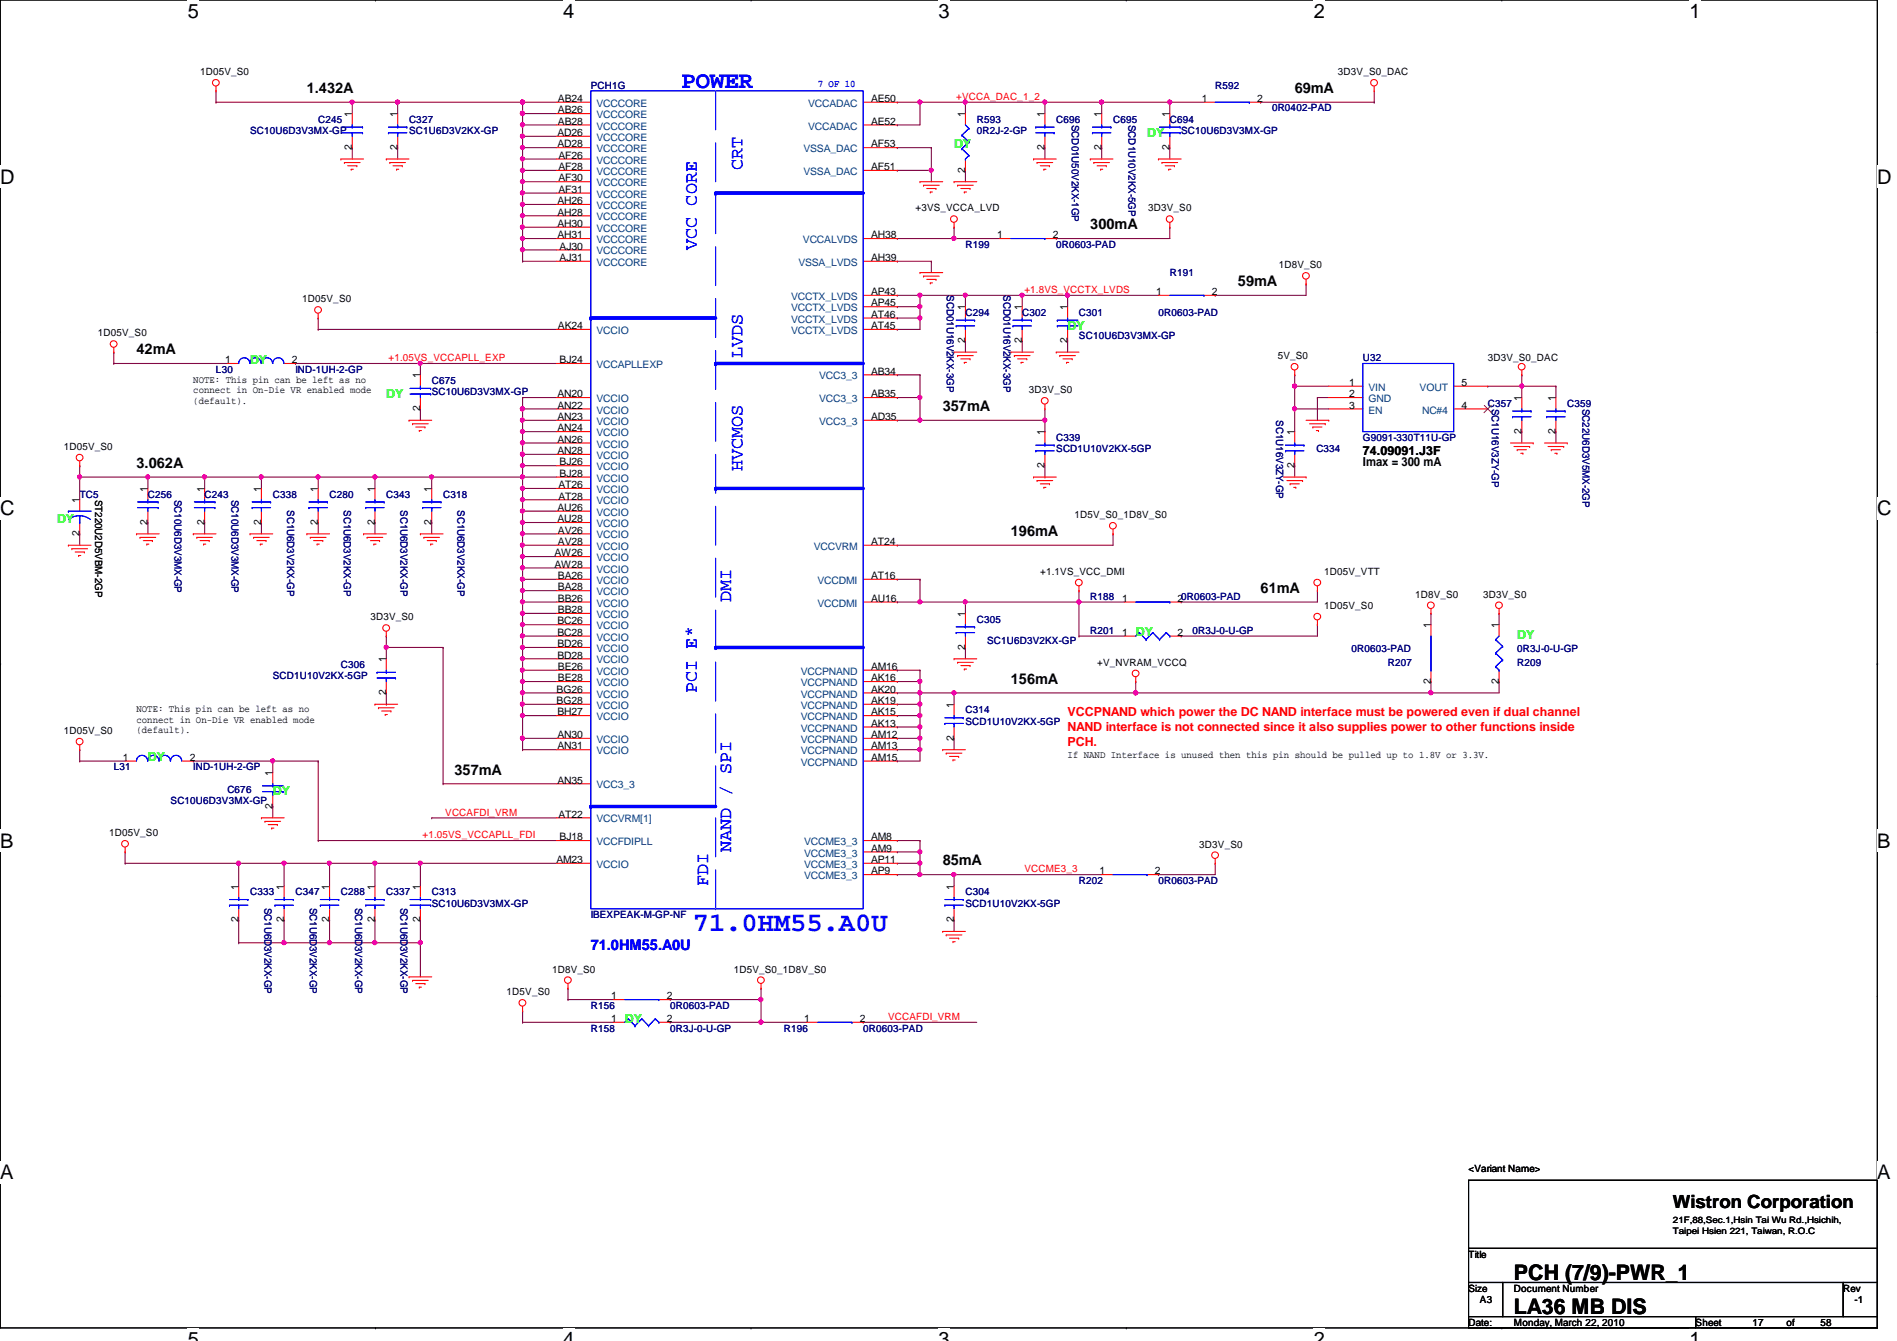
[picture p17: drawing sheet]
<svg xmlns="http://www.w3.org/2000/svg" width="297mm" height="210mm" viewBox="0 0 297 210" stroke-linecap="round" stroke-linejoin="round" font-family="sans-serif">
<defs><g id="words">
<text font-size="4.2" fill="#00f" x="108.5" y="145.8">71.0HM55.A0U</text>
<text font-size="3.7" fill="#00f" x="106.7" y="13.8">POWER</text>
<g font-size="3.3">
<text x="237.1" y="200.3">PCH (7/9)-PWR_1</text>
<text x="237.1" y="205.7">LA36 MB DIS</text>
</g>
<g font-size="3.1">
<text x="29.4" y="2.8">5</text>
<text x="88.2" y="2.8">4</text>
<text x="147" y="2.8">3</text>
<text x="205.7" y="2.8">2</text>
<text x="264.5" y="2.8">1</text>
<text x="0" y="28.7">D</text>
<text x="294" y="28.7">D</text>
<text x="0" y="80.7">C</text>
<text x="294" y="80.7">C</text>
<text x="0" y="132.7">B</text>
<text x="294" y="132.7">B</text>
<text x="0" y="184.6">A</text>
<text x="294" y="184.6">A</text>
<text x="29.4" y="210.7">5</text>
<text x="88.2" y="210.7">4</text>
<text x="147" y="210.7">3</text>
<text x="205.7" y="210.7">2</text>
<text x="264.5" y="210.7">1</text>
</g>
<g font-size="2.8" fill="#00f">
<text x="116.2" y="26.7" transform="rotate(-90 116.2 26.7)">CRT</text>
<text x="109.1" y="39.1" transform="rotate(-90 109.1 39.1)">VCC CORE</text>
<text x="116.2" y="56" transform="rotate(-90 116.2 56)">LVDS</text>
<text x="116.2" y="73.8" transform="rotate(-90 116.2 73.8)">HVCMOS</text>
<text x="114.5" y="94.2" transform="rotate(-90 114.5 94.2)">DMI</text>
<text x="109.1" y="108.5" transform="rotate(-90 109.1 108.5)">PCI E*</text>
<text x="114.5" y="133.3" transform="rotate(-90 114.5 133.3)">NAND / SPI</text>
<text x="110.9" y="138.7" transform="rotate(-90 110.9 138.7)">FDI</text>
</g>
<text font-size="2.8" x="262" y="189.1">Wistron Corporation</text>
<g font-size="2.3">
<text x="48" y="14.6">1.432A</text>
<text x="202.7" y="14.6">69mA</text>
<text x="170.7" y="35.9">300mA</text>
<text x="193.8" y="44.8">59mA</text>
<text x="21.4" y="55.5">42mA</text>
<text x="147.6" y="64.3">357mA</text>
<text x="21.4" y="73.2">3.062A</text>
<text x="158.3" y="83.9">196mA</text>
<text x="197.4" y="92.8">61mA</text>
<text x="158.3" y="107">156mA</text>
<text x="71.2" y="121.2">357mA</text>
<text x="147.6" y="135.5">85mA</text>
</g>
<text font-size="2.3" fill="#00f" x="92.5" y="148.6">71.0HM55.A0U</text>
<g font-size="1.9" fill="#0f0">
<text x="149.4" y="23.2">DY</text>
<text x="179.6" y="21.4">DY</text>
<text x="167.2" y="51.6">DY</text>
<text x="39.2" y="56.9">DY</text>
<text x="60.5" y="62.3">DY</text>
<text x="8.9" y="81.8">DY</text>
<text x="177.8" y="99.6">DY</text>
<text x="237.6" y="99.9">DY</text>
<text x="23.2" y="119.2">DY</text>
<text x="42.7" y="124.5">DY</text>
<text x="97.8" y="160.1">DY</text>
</g>
<g font-size="1.9">
<text x="213.4" y="71.2">74.09091.J3F</text>
<text x="213.4" y="72.9">Imax = 300 mA</text>
</g>
<g font-size="1.9" fill="#f00">
<text x="167.2" y="112.1">VCCPNAND which power the DC NAND interface must be powered even if dual channel</text>
<text x="167.2" y="114.4">NAND interface is not connected since it also supplies power to other functions inside</text>
<text x="167.2" y="116.8">PCH.</text>
</g>
<g font-size="1.6">
<text x="31.3" y="11.8">1D05V_S0</text>
<text x="209.5" y="11.8">3D3V_S0_DAC</text>
<text x="87.4" y="16">AB24</text>
<text x="87.4" y="17.7">AB26</text>
<text x="136.4" y="16">AE50</text>
<text x="188.2" y="16">1</text>
<text x="196.8" y="16">2</text>
<text x="55.1" y="23.5" transform="rotate(-90 55.1 23.5)">2</text>
<text x="55.1" y="18.3" transform="rotate(-90 55.1 18.3)">1</text>
<text x="62.2" y="23.5" transform="rotate(-90 62.2 23.5)">2</text>
<text x="62.2" y="18.3" transform="rotate(-90 62.2 18.3)">1</text>
<text x="87.3" y="21.3">AD26</text>
<text x="87.3" y="23.1">AD28</text>
<text x="87.4" y="19.5">AB28</text>
<text x="136.4" y="19.5">AE52</text>
<text x="136.4" y="23.1">AF53</text>
<text x="151.1" y="18.3" transform="rotate(-90 151.1 18.3)">1</text>
<text x="163.6" y="23.5" transform="rotate(-90 163.6 23.5)">2</text>
<text x="163.6" y="18.3" transform="rotate(-90 163.6 18.3)">1</text>
<text x="172.5" y="23.5" transform="rotate(-90 172.5 23.5)">2</text>
<text x="172.5" y="18.3" transform="rotate(-90 172.5 18.3)">1</text>
<text x="183.1" y="23.5" transform="rotate(-90 183.1 23.5)">2</text>
<text x="183.1" y="18.3" transform="rotate(-90 183.1 18.3)">1</text>
<text x="87.5" y="24.8">AF26</text>
<text x="87.5" y="26.6">AF28</text>
<text x="87.5" y="28.4">AF30</text>
<text x="136.4" y="26.6">AF51</text>
<text x="151.1" y="27" transform="rotate(-90 151.1 27)">2</text>
<text x="87.3" y="32">AH26</text>
<text x="87.3" y="33.7">AH28</text>
<text x="87.3" y="35.5">AH30</text>
<text x="87.5" y="30.2">AF31</text>
<text x="143.3" y="33.1">+3VS_VCCA_LVD</text>
<text x="179.8" y="33.1">3D3V_S0</text>
<text x="87.3" y="37.3">AH31</text>
<text x="87.6" y="39.1">AJ30</text>
<text x="87.6" y="40.9">AJ31</text>
<text x="136.4" y="37.3">AH38</text>
<text x="136.4" y="40.9">AH39</text>
<text x="156.2" y="37.3">1</text>
<text x="164.8" y="37.3">2</text>
<text x="200.2" y="42">1D8V_S0</text>
<text x="47.3" y="47.3">1D05V_S0</text>
<text x="136.4" y="46.2">AP43</text>
<text x="136.4" y="48">AP45</text>
<text x="181.1" y="46.2">1</text>
<text x="189.7" y="46.2">2</text>
<text x="15.3" y="52.7">1D05V_S0</text>
<text x="87.4" y="51.5">AK24</text>
<text x="136.4" y="51.5">AT45</text>
<text x="136.4" y="49.7">AT46</text>
<text x="151.1" y="53.7" transform="rotate(-90 151.1 53.7)">2</text>
<text x="151.1" y="48.6" transform="rotate(-90 151.1 48.6)">1</text>
<text x="160" y="53.7" transform="rotate(-90 160 53.7)">2</text>
<text x="160" y="48.6" transform="rotate(-90 160 48.6)">1</text>
<text x="167.1" y="53.7" transform="rotate(-90 167.1 53.7)">2</text>
<text x="167.1" y="48.6" transform="rotate(-90 167.1 48.6)">1</text>
<text x="30.3" y="59.9">NOTE: This pin can be left as no</text>
<text x="35.3" y="56.9">1</text>
<text x="45.7" y="56.9">2</text>
<text x="65.8" y="59.2" transform="rotate(-90 65.8 59.2)">1</text>
<text x="87.6" y="56.9">BJ24</text>
<text x="136.4" y="58.6">AB34</text>
<text x="200.1" y="56.2">5V_S0</text>
<text x="233" y="56.6">3D3V_S0_DAC</text>
<text x="30.3" y="61.6">connect in On-Die VR enabled mode</text>
<text x="30.3" y="63.2">(default).</text>
<text x="65.8" y="64.3" transform="rotate(-90 65.8 64.3)">2</text>
<text x="87.3" y="65.7">AN23</text>
<text x="87.3" y="62.2">AN20</text>
<text x="87.3" y="64">AN22</text>
<text x="136.4" y="62.2">AB35</text>
<text x="136.4" y="65.7">AD35</text>
<text x="161.1" y="61.6">3D3V_S0</text>
<text x="211.3" y="60.4">1</text>
<text x="211.3" y="62.2">2</text>
<text x="211.3" y="64">3</text>
<text x="228.9" y="64">4</text>
<text x="228.9" y="60.4">5</text>
<text x="238.2" y="62.8" transform="rotate(-90 238.2 62.8)">1</text>
<text x="243.6" y="62.8" transform="rotate(-90 243.6 62.8)">1</text>
<text x="10" y="70.4">1D05V_S0</text>
<text x="87.3" y="67.5">AN24</text>
<text x="87.3" y="69.3">AN26</text>
<text x="87.3" y="71.1">AN28</text>
<text x="163.6" y="68.1" transform="rotate(-90 163.6 68.1)">1</text>
<text x="202.7" y="68.1" transform="rotate(-90 202.7 68.1)">1</text>
<text x="238.2" y="67.9" transform="rotate(-90 238.2 67.9)">2</text>
<text x="243.6" y="67.9" transform="rotate(-90 243.6 67.9)">2</text>
<text x="23.1" y="77" transform="rotate(-90 23.1 77)">1</text>
<text x="32" y="77" transform="rotate(-90 32 77)">1</text>
<text x="40.9" y="77" transform="rotate(-90 40.9 77)">1</text>
<text x="49.8" y="77" transform="rotate(-90 49.8 77)">1</text>
<text x="58.7" y="77" transform="rotate(-90 58.7 77)">1</text>
<text x="67.6" y="77" transform="rotate(-90 67.6 77)">1</text>
<text x="87.5" y="76.4">AT26</text>
<text x="87.6" y="72.9">BJ26</text>
<text x="87.6" y="74.6">BJ28</text>
<text x="163.6" y="73.2" transform="rotate(-90 163.6 73.2)">2</text>
<text x="202.7" y="73.2" transform="rotate(-90 202.7 73.2)">2</text>
<text x="12.4" y="83.9" transform="rotate(-90 12.4 83.9)">2</text>
<text x="12.4" y="78.8" transform="rotate(-90 12.4 78.8)">1</text>
<text x="14.9" y="78.2" transform="rotate(90 14.9 78.2)">ST220U2D5VBM-2GP</text>
<text x="23.1" y="82.1" transform="rotate(-90 23.1 82.1)">2</text>
<text x="32" y="82.1" transform="rotate(-90 32 82.1)">2</text>
<text x="40.9" y="82.1" transform="rotate(-90 40.9 82.1)">2</text>
<text x="49.8" y="82.1" transform="rotate(-90 49.8 82.1)">2</text>
<text x="58.7" y="82.1" transform="rotate(-90 58.7 82.1)">2</text>
<text x="67.6" y="82.1" transform="rotate(-90 67.6 82.1)">2</text>
<text x="87.3" y="80">AU26</text>
<text x="87.3" y="81.7">AU28</text>
<text x="87.4" y="83.5">AV26</text>
<text x="87.5" y="78.2">AT28</text>
<text x="168.2" y="81.1">1D5V_S0_1D8V_S0</text>
<text x="86.8" y="87.1">AW26</text>
<text x="86.8" y="88.9">AW28</text>
<text x="87.4" y="85.3">AV28</text>
<text x="136.4" y="85.3">AT24</text>
<text x="87.4" y="90.6">BA26</text>
<text x="87.4" y="92.4">BA28</text>
<text x="87.4" y="94.2">BB26</text>
<text x="87.4" y="96">BB28</text>
<text x="136.4" y="90.6">AT16</text>
<text x="136.4" y="94.2">AU16</text>
<text x="162.9" y="90">+1.1VS_VCC_DMI</text>
<text x="175.7" y="94.2">1</text>
<text x="184.4" y="94.2">20R0603-PAD</text>
<text x="207.3" y="90">1D05V_VTT</text>
<text x="207.3" y="95.3">1D05V_S0</text>
<text x="221.6" y="93.6">1D8V_S0</text>
<text x="232.2" y="93.6">3D3V_S0</text>
<text x="58" y="97.1">3D3V_S0</text>
<text x="87.3" y="97.7">BC26</text>
<text x="87.3" y="99.5">BC28</text>
<text x="87.3" y="101.3">BD26</text>
<text x="151.1" y="101.7" transform="rotate(-90 151.1 101.7)">2</text>
<text x="151.1" y="96.6" transform="rotate(-90 151.1 96.6)">1</text>
<text x="175.7" y="99.5">1</text>
<text x="184.4" y="99.5">2</text>
<text x="224" y="98.3" transform="rotate(-90 224 98.3)">1</text>
<text x="234.7" y="98.3" transform="rotate(-90 234.7 98.3)">1</text>
<text x="60.4" y="103.7" transform="rotate(-90 60.4 103.7)">1</text>
<text x="87.3" y="103.1">BD28</text>
<text x="87.4" y="104.9">BE26</text>
<text x="87.4" y="106.6">BE28</text>
<text x="136.4" y="106.6">AK16</text>
<text x="136.4" y="104.9">AM16</text>
<text x="171.8" y="104.2">+V_NVRAM_VCCQ</text>
<text x="224" y="107" transform="rotate(-90 224 107)">2</text>
<text x="234.7" y="107" transform="rotate(-90 234.7 107)">2</text>
<text x="21.4" y="111.5">NOTE: This pin can be left as no</text>
<text x="21.4" y="113.1">connect in On-Die VR enabled mode</text>
<text x="60.4" y="108.8" transform="rotate(-90 60.4 108.8)">2</text>
<text x="87.2" y="108.4">BG26</text>
<text x="87.2" y="110.2">BG28</text>
<text x="87.3" y="112">BH27</text>
<text x="136.4" y="110.2">AK19</text>
<text x="136.4" y="108.4">AK20</text>
<text x="136.4" y="113.7">AK13</text>
<text x="136.4" y="112">AK15</text>
<text x="149.3" y="110.8" transform="rotate(-90 149.3 110.8)">1</text>
<text x="10" y="114.9">1D05V_S0</text>
<text x="19.3" y="119.1">1</text>
<text x="21.4" y="114.8">(default).</text>
<text x="29.7" y="119.1">2</text>
<text x="87.3" y="115.5">AN30</text>
<text x="87.3" y="117.3">AN31</text>
<text x="136.4" y="115.5">AM12</text>
<text x="136.4" y="117.3">AM13</text>
<text x="136.4" y="119.1">AM15</text>
<text x="149.3" y="115.9" transform="rotate(-90 149.3 115.9)">2</text>
<text x="167.2" y="118.6">If NAND Interface is unused then this pin should be pulled up to 1.8V or 3.3V.</text>
<text x="42.7" y="121.5" transform="rotate(-90 42.7 121.5)">1</text>
<text x="87.3" y="122.6">AN35</text>
<text x="17.1" y="130.9">1D05V_S0</text>
<text x="42.7" y="126.6" transform="rotate(-90 42.7 126.6)">2</text>
<text x="87.5" y="128">AT22</text>
<text x="87.6" y="131.5">BJ18</text>
<text x="136.4" y="131.5">AM8</text>
<text x="87.1" y="135.1">AM23</text>
<text x="136.4" y="133.3">AM9</text>
<text x="136.4" y="135.1">AP11</text>
<text x="136.4" y="136.9">AP9</text>
<text x="172.2" y="136.9">1</text>
<text x="180.8" y="136.9">2</text>
<text x="187.8" y="132.7">3D3V_S0</text>
<text x="37.3" y="139.2" transform="rotate(-90 37.3 139.2)">1</text>
<text x="44.4" y="139.2" transform="rotate(-90 44.4 139.2)">1</text>
<text x="51.6" y="139.2" transform="rotate(-90 51.6 139.2)">1</text>
<text x="58.7" y="139.2" transform="rotate(-90 58.7 139.2)">1</text>
<text x="65.8" y="139.2" transform="rotate(-90 65.8 139.2)">1</text>
<text x="149.3" y="139.2" transform="rotate(-90 149.3 139.2)">1</text>
<text x="37.3" y="144.4" transform="rotate(-90 37.3 144.4)">2</text>
<text x="44.4" y="144.4" transform="rotate(-90 44.4 144.4)">2</text>
<text x="51.6" y="144.4" transform="rotate(-90 51.6 144.4)">2</text>
<text x="58.7" y="144.4" transform="rotate(-90 58.7 144.4)">2</text>
<text x="65.8" y="144.4" transform="rotate(-90 65.8 144.4)">2</text>
<text x="149.3" y="144.4" transform="rotate(-90 149.3 144.4)">2</text>
<text x="79.3" y="155.8">1D5V_S0</text>
<text x="86.4" y="152.2">1D8V_S0</text>
<text x="114.9" y="152.2">1D5V_S0_1D8V_S0</text>
<text x="95.7" y="160">1</text>
<text x="95.7" y="156.4">1</text>
<text x="104.4" y="160">2</text>
<text x="104.4" y="156.4">2</text>
<text x="125.9" y="160">1</text>
<text x="134.6" y="160">2</text>
<text x="230" y="183.5">&lt;Variant Name&gt;</text>
<text x="230" y="196.8">Title</text>
<text x="230" y="202.2">Size</text>
<text x="231.7" y="204">A3</text>
<text x="237.1" y="202.2">Document Number</text>
<text x="288.6" y="202.2">Rev</text>
<text x="290.4" y="204">-1</text>
<text x="230" y="207.5">Date:</text>
<text x="237.1" y="207.5">Monday, March 22, 2010</text>
<text x="265.5" y="207.5">Sheet</text>
<text x="274.4" y="207.5">17</text>
<text x="279.7" y="207.5">of</text>
<text x="285.1" y="207.5">58</text>
</g>
<g font-size="1.6" fill="#000080">
<text x="92.5" y="13.9">PCH1G</text>
<text x="190.3" y="13.9">R592</text>
<text x="199.2" y="17.4">0R0402-PAD</text>
<text x="39.2" y="21">SC10U6D3V3MX-GP</text>
<text x="49.8" y="19.2">C245</text>
<text x="64" y="19.2">C327</text>
<text x="64" y="21">SC1U6D3V2KX-GP</text>
<text x="152.9" y="19.2">R593</text>
<text x="152.9" y="21">0R2J-2-GP</text>
<text x="165.4" y="19.2">C696</text>
<text x="167.8" y="19.6" transform="rotate(90 167.8 19.6)">SCD01U50V2KX-1GP</text>
<text x="174.3" y="19.2">C695</text>
<text x="176.7" y="19.6" transform="rotate(90 176.7 19.6)">SCD1U10V2KX-5GP</text>
<text x="183.2" y="19.2">C694</text>
<text x="185" y="21">SC10U6D3V3MX-GP</text>
<text x="151.2" y="38.8">R199</text>
<text x="165.4" y="38.8">0R0603-PAD</text>
<text x="148.2" y="46.2" transform="rotate(90 148.2 46.2)">SCD01U16V2KX-3GP</text>
<text x="157.1" y="46.2" transform="rotate(90 157.1 46.2)">SCD01U16V2KX-3GP</text>
<text x="183.2" y="43.2">R191</text>
<text x="151.2" y="49.4">C294</text>
<text x="160.1" y="49.4">C302</text>
<text x="168.9" y="49.4">C301</text>
<text x="168.9" y="53">SC10U6D3V3MX-GP</text>
<text x="181.4" y="49.4">0R0603-PAD</text>
<text x="33.8" y="58.3">L30</text>
<text x="46.3" y="58.3">IND-1UH-2-GP</text>
<text x="213.4" y="56.6">U32</text>
<text x="67.6" y="60.1">C675</text>
<text x="67.6" y="61.9">SC10U6D3V3MX-GP</text>
<text x="199.8" y="65.8" transform="rotate(90 199.8 65.8)">SC1U16V3ZY-GP</text>
<text x="233" y="63.7">C357</text>
<text x="233.6" y="64" transform="rotate(90 233.6 64)">SC1U16V3ZY-GP</text>
<text x="245.4" y="63.7">C359</text>
<text x="247.8" y="64" transform="rotate(90 247.8 64)">SC22U6D3V5MX-2GP</text>
<text x="165.4" y="69">C339</text>
<text x="165.4" y="70.8">SCD1U10V2KX-5GP</text>
<text x="206.1" y="70.8">C334</text>
<text x="213.4" y="69">G9091-330T11U-GP</text>
<text x="12.5" y="77.9">TC5</text>
<text x="23.2" y="77.9">C256</text>
<text x="32" y="77.9">C243</text>
<text x="42.7" y="77.9">C338</text>
<text x="51.6" y="77.9">C280</text>
<text x="60.5" y="77.9">C343</text>
<text x="69.4" y="77.9">C318</text>
<text x="27.3" y="78.2" transform="rotate(90 27.3 78.2)">SC10U6D3V3MX-GP</text>
<text x="36.2" y="78.2" transform="rotate(90 36.2 78.2)">SC10U6D3V3MX-GP</text>
<text x="45" y="79.8" transform="rotate(90 45 79.8)">SC1U6D3V2KX-GP</text>
<text x="53.8" y="79.8" transform="rotate(90 53.8 79.8)">SC1U6D3V2KX-GP</text>
<text x="62.7" y="79.8" transform="rotate(90 62.7 79.8)">SC1U6D3V2KX-GP</text>
<text x="71.6" y="79.8" transform="rotate(90 71.6 79.8)">SC1U6D3V2KX-GP</text>
<text x="170.7" y="93.9">R188</text>
<text x="152.9" y="97.5">C305</text>
<text x="154.6" y="100.8">SC1U6D3V2KX-GP</text>
<text x="170.7" y="99.2">R201</text>
<text x="186.7" y="99.2">0R3J-0-U-GP</text>
<text x="42.7" y="106.3">SCD1U10V2KX-5GP</text>
<text x="53.4" y="104.6">C306</text>
<text x="211.6" y="102.1">0R0603-PAD</text>
<text x="217.3" y="104.2">R207</text>
<text x="237.6" y="104.2">R209</text>
<text x="237.6" y="102.1">0R3J-0-U-GP</text>
<text x="151.2" y="111.7">C314</text>
<text x="151.2" y="113.5">SCD1U10V2KX-5GP</text>
<text x="17.8" y="120.6">L31</text>
<text x="26.7" y="125.9">SC10U6D3V3MX-GP</text>
<text x="30.3" y="120.6">IND-1UH-2-GP</text>
<text x="35.6" y="124.1">C676</text>
<text x="39.2" y="140.1">C333</text>
<text x="41.4" y="142.1" transform="rotate(90 41.4 142.1)">SC1U6D3V2KX-GP</text>
<text x="46.3" y="140.1">C347</text>
<text x="48.5" y="142.1" transform="rotate(90 48.5 142.1)">SC1U6D3V2KX-GP</text>
<text x="53.4" y="140.1">C288</text>
<text x="55.6" y="142.1" transform="rotate(90 55.6 142.1)">SC1U6D3V2KX-GP</text>
<text x="60.5" y="140.1">C337</text>
<text x="62.7" y="142.1" transform="rotate(90 62.7 142.1)">SC1U6D3V2KX-GP</text>
<text x="67.6" y="140.1">C313</text>
<text x="67.6" y="141.9">SC10U6D3V3MX-GP</text>
<text x="92.5" y="143.7">IBEXPEAK-M-GP-NF</text>
<text x="151.2" y="140.1">C304</text>
<text x="151.2" y="141.9">SCD1U10V2KX-5GP</text>
<text x="168.9" y="138.3">R202</text>
<text x="181.4" y="138.3">0R0603-PAD</text>
<text x="92.5" y="161.5">R158</text>
<text x="92.5" y="157.9">R156</text>
<text x="104.9" y="161.5">0R3J-0-U-GP</text>
<text x="104.9" y="157.9">0R0603-PAD</text>
<text x="122.7" y="161.5">R196</text>
<text x="135.2" y="161.5">0R0603-PAD</text>
</g>
<g font-size="1.6" fill="#004080">
<text x="93.4" y="16.7">VCCCORE</text>
<text x="126.5" y="16.7">VCCADAC</text>
<text x="93.4" y="18.5">VCCCORE</text>
<text x="93.4" y="20.3">VCCCORE</text>
<text x="93.4" y="22.1">VCCCORE</text>
<text x="93.4" y="23.8">VCCCORE</text>
<text x="125.8" y="23.8">VSSA_DAC</text>
<text x="126.5" y="20.3">VCCADAC</text>
<text x="93.4" y="25.6">VCCCORE</text>
<text x="93.4" y="27.4">VCCCORE</text>
<text x="93.4" y="29.2">VCCCORE</text>
<text x="125.8" y="27.4">VSSA_DAC</text>
<text x="93.4" y="30.9">VCCCORE</text>
<text x="93.4" y="32.7">VCCCORE</text>
<text x="93.4" y="34.5">VCCCORE</text>
<text x="93.4" y="36.3">VCCCORE</text>
<text x="93.4" y="38.1">VCCCORE</text>
<text x="93.4" y="39.8">VCCCORE</text>
<text x="93.4" y="41.6">VCCCORE</text>
<text x="125" y="41.6">VSSA_LVDS</text>
<text x="125.7" y="38.1">VCCALVDS</text>
<text x="123.9" y="46.9">VCCTX_LVDS</text>
<text x="93.4" y="52.3">VCCIO</text>
<text x="123.9" y="48.7">VCCTX_LVDS</text>
<text x="123.9" y="52.3">VCCTX_LVDS</text>
<text x="123.9" y="50.5">VCCTX_LVDS</text>
<text x="93.4" y="57.6">VCCAPLLEXP</text>
<text x="128.3" y="59.4">VCC3_3</text>
<text x="93.4" y="62.9">VCCIO</text>
<text x="93.4" y="64.7">VCCIO</text>
<text x="128.3" y="62.9">VCC3_3</text>
<text x="214.3" y="61.2">VIN</text>
<text x="214.3" y="62.9">GND</text>
<text x="214.3" y="64.7">EN</text>
<text x="222.3" y="61.2">VOUT</text>
<text x="222.7" y="64.7">NC#4</text>
<text x="93.4" y="66.5">VCCIO</text>
<text x="93.4" y="68.3">VCCIO</text>
<text x="93.4" y="70.1">VCCIO</text>
<text x="93.4" y="71.8">VCCIO</text>
<text x="128.3" y="66.5">VCC3_3</text>
<text x="93.4" y="77.2">VCCIO</text>
<text x="93.4" y="73.6">VCCIO</text>
<text x="93.4" y="75.4">VCCIO</text>
<text x="93.4" y="79">VCCIO</text>
<text x="93.4" y="80.7">VCCIO</text>
<text x="93.4" y="82.5">VCCIO</text>
<text x="93.4" y="84.3">VCCIO</text>
<text x="93.4" y="86.1">VCCIO</text>
<text x="93.4" y="87.8">VCCIO</text>
<text x="93.4" y="89.6">VCCIO</text>
<text x="127.4" y="86.1">VCCVRM</text>
<text x="93.4" y="91.4">VCCIO</text>
<text x="93.4" y="93.2">VCCIO</text>
<text x="93.4" y="95">VCCIO</text>
<text x="128" y="91.4">VCCDMI</text>
<text x="128" y="95">VCCDMI</text>
<text x="93.4" y="96.7">VCCIO</text>
<text x="93.4" y="98.5">VCCIO</text>
<text x="93.4" y="100.3">VCCIO</text>
<text x="93.4" y="102.1">VCCIO</text>
<text x="93.4" y="103.8">VCCIO</text>
<text x="93.4" y="105.6">VCCIO</text>
<text x="93.4" y="107.4">VCCIO</text>
<text x="125.4" y="107.4">VCCPNAND</text>
<text x="125.4" y="105.6">VCCPNAND</text>
<text x="93.4" y="109.2">VCCIO</text>
<text x="93.4" y="111">VCCIO</text>
<text x="93.4" y="112.7">VCCIO</text>
<text x="125.4" y="111">VCCPNAND</text>
<text x="125.4" y="109.2">VCCPNAND</text>
<text x="125.4" y="112.7">VCCPNAND</text>
<text x="93.4" y="116.3">VCCIO</text>
<text x="93.4" y="118.1">VCCIO</text>
<text x="125.4" y="114.5">VCCPNAND</text>
<text x="125.4" y="116.3">VCCPNAND</text>
<text x="125.4" y="118.1">VCCPNAND</text>
<text x="125.4" y="119.8">VCCPNAND</text>
<text x="93.4" y="123.4">VCC3_3</text>
<text x="93.4" y="128.7">VCCVRM[1]</text>
<text x="93.4" y="132.3">VCCFDIPLL</text>
<text x="93.4" y="135.8">VCCIO</text>
<text x="125.9" y="132.3">VCCME3_3</text>
<text x="125.9" y="134.1">VCCME3_3</text>
<text x="125.9" y="135.8">VCCME3_3</text>
<text x="125.9" y="137.6">VCCME3_3</text>
</g>
<text font-size="1.6" fill="#00f" x="128.1" y="13.7">7 OF 10</text>
<g font-size="1.6" fill="#f00">
<text x="149.7" y="15.7">+VCCA_DAC_1_2</text>
<text x="160.4" y="45.9">+1.8VS_VCCTX_LVDS</text>
<text x="60.8" y="56.6">+1.05VS_VCCAPLL_EXP</text>
<text x="66.2" y="131.2">+1.05VS_VCCAPLL_FDI</text>
<text x="69.7" y="127.7">VCCAFDI_VRM</text>
<text x="160.4" y="136.6">VCCME3_3</text>
<text x="139.1" y="159.7">VCCAFDI_VRM</text>
</g>
<g font-size="1.4">
<text x="262" y="191.4">21F,88,Sec.1,Hsin Tai Wu Rd.,Hsichih,</text>
<text x="262" y="193.2">Taipei Hsien 221, Taiwan, R.O.C</text>
</g>
</g></defs>
<path d="M0 0h294v207.9h-294z" fill="none" stroke="#000" stroke-width=".17"/>
<g fill="#fff">
<path d="M29.4 0h1.8v3.5h-1.8z"/>
<path d="M29.4 207.9h1.8v2h-1.8z"/>
</g>
<path d="M58.8 0h.1M58.8 207.9h.1" fill="none" stroke="#000" stroke-width=".17"/>
<g fill="#fff">
<path d="M88.2 0h1.7v3.5h-1.7z"/>
<path d="M88.2 207.9h1.7v2h-1.7z"/>
</g>
<path d="M117.6 0h.1M117.6 207.9h.1" fill="none" stroke="#000" stroke-width=".17"/>
<g fill="#fff">
<path d="M147 0h1.7v3.5h-1.7z"/>
<path d="M147 207.9h1.7v2h-1.7z"/>
</g>
<path d="M176.4 0h.1M176.4 207.9h.1" fill="none" stroke="#000" stroke-width=".17"/>
<g fill="#fff">
<path d="M205.7 0h1.8v3.5h-1.8z"/>
<path d="M205.7 207.9h1.8v2h-1.8z"/>
</g>
<path d="M235.2 0h.1M235.2 207.9h.1" fill="none" stroke="#000" stroke-width=".17"/>
<g fill="#fff">
<path d="M264.5 0h1.8v3.5h-1.8z"/>
<path d="M264.5 207.9h1.8v2h-1.8z"/>
<path d="M0 26h2.3v3.4h-2.3z"/>
<path d="M294 26h2.2v3.4h-2.2z"/>
<path d="M0 77.9h2.3v3.5h-2.3z"/>
<path d="M294 77.9h2.2v3.5h-2.2z"/>
</g>
<path d="M0 51.9h.1M294 51.9h.1" fill="none" stroke="#000" stroke-width=".17"/>
<g fill="#fff">
<path d="M0 129.9h2.1v3.4h-2.1z"/>
<path d="M294 129.9h2v3.4h-2z"/>
</g>
<path d="M0 103.9h.1M294 103.9h.1" fill="none" stroke="#000" stroke-width=".17"/>
<path d="M0 103.9h.1M294 103.9h.1" fill="none" stroke="#000" stroke-width=".16"/>
<g fill="#fff">
<path d="M0 181.8h2.1v3.5h-2.1z"/>
<path d="M294 181.8h2v3.5h-2z"/>
</g>
<path d="M0 155.9h.1M294 155.9h.1" fill="none" stroke="#000" stroke-width=".17"/>
<path d="M67.6 74.7h.1M67.6 74.7h14.2M12.5 119.1h.1M12.5 119.1h7.1" fill="none" stroke="#800040" stroke-width=".17"/>
<circle cx="67.6" cy="74.6" r=".32" fill="#f0f"/>
<circle cx="67.6" cy="74.6" r=".32" fill="none" stroke="#f0f" stroke-width=".17"/>
<path d="M81.8 106.7h.1M81.8 106.7h5.4M81.8 106.7v1.8" fill="none" stroke="#800040" stroke-width=".17"/>
<circle cx="81.8" cy="106.7" r=".32" fill="#f0f"/>
<circle cx="81.8" cy="106.7" r=".32" fill="none" stroke="#f0f" stroke-width=".17"/>
<path d="M145.8 26.7h.1M145.8 26.7v1.7" fill="none" stroke="#800040" stroke-width=".17"/>
<circle cx="145.8" cy="26.6" r=".32" fill="#f0f"/>
<circle cx="145.8" cy="26.6" r=".32" fill="none" stroke="#f0f" stroke-width=".17"/>
<g fill="none" stroke="#800040" stroke-width=".17">
<path d="M55.2 23.1h.1M55.2 23.1v1.8M62.3 23.1h.1M62.3 23.1v1.8M12.5 74.7h.1M12.5 74.7v3.5M81.8 67.6h.1M81.8 67.6h5.4M81.8 67.6v1.7M12.5 83.6h.1M12.5 83.6v1.7M37.4 135.1h.1"/>
<path d="M37.4 135.1v3.6M88.9 156.5h.1M88.9 156.5h7.2"/>
</g>
<circle cx="81.8" cy="67.5" r=".32" fill="#f0f"/>
<circle cx="81.8" cy="67.5" r=".32" fill="none" stroke="#f0f" stroke-width=".17"/>
<path d="M67.6 81.8h.1M67.6 81.8v1.8M140.5 112h.1M140.5 112h3.6M67.6 128h.1M67.6 128h19.6" fill="none" stroke="#800040" stroke-width=".17"/>
<circle cx="144" cy="112" r=".32" fill="#f0f"/>
<circle cx="144" cy="112" r=".32" fill="none" stroke="#f0f" stroke-width=".17"/>
<path d="M81.8 30.2h.1M81.8 30.2h5.4M81.8 30.2v1.8M144.1 112h.1M144.1 112v1.8" fill="none" stroke="#800040" stroke-width=".17"/>
<circle cx="81.8" cy="30.2" r=".32" fill="#f0f"/>
<circle cx="81.8" cy="30.2" r=".32" fill="none" stroke="#f0f" stroke-width=".17"/>
<path d="M81.8 94.2h.1M81.8 94.2h5.4M81.8 94.2v1.8" fill="none" stroke="#800040" stroke-width=".17"/>
<circle cx="81.8" cy="94.2" r=".32" fill="#f0f"/>
<circle cx="81.8" cy="94.2" r=".32" fill="none" stroke="#f0f" stroke-width=".17"/>
<path d="M44.5 144h.1M44.5 147.6h.1M44.5 144v3.6M44.5 147.6h7.1" fill="none" stroke="#800040" stroke-width=".17"/>
<circle cx="44.5" cy="147.5" r=".32" fill="#f0f"/>
<circle cx="44.5" cy="147.5" r=".32" fill="none" stroke="#f0f" stroke-width=".17"/>
<path d="M149.4 37.3h.1M149.4 37.3h7.1M46.3 56.9h.1M46.3 56.9h19.5M65.8 56.9h.1M65.8 56.9v1.8" fill="none" stroke="#800040" stroke-width=".17"/>
<circle cx="149.4" cy="37.3" r=".32" fill="#f0f"/>
<circle cx="149.4" cy="37.3" r=".32" fill="none" stroke="#f0f" stroke-width=".17"/>
<path d="M144.1 16h.1M144.1 16h7.1" fill="none" stroke="#800040" stroke-width=".17"/>
<circle cx="144" cy="16" r=".32" fill="#f0f"/>
<circle cx="144" cy="16" r=".32" fill="none" stroke="#f0f" stroke-width=".17"/>
<path d="M140.5 40.9h.1M140.5 40.9h5.3M81.8 81.8h.1M81.8 81.8h5.4M81.8 81.8v1.8" fill="none" stroke="#800040" stroke-width=".17"/>
<circle cx="81.8" cy="81.8" r=".32" fill="#f0f"/>
<circle cx="81.8" cy="81.8" r=".32" fill="none" stroke="#f0f" stroke-width=".17"/>
<path d="M140.5 133.3h.1M140.5 133.3h3.6" fill="none" stroke="#800040" stroke-width=".17"/>
<circle cx="144" cy="133.3" r=".32" fill="#f0f"/>
<circle cx="144" cy="133.3" r=".32" fill="none" stroke="#f0f" stroke-width=".17"/>
<path d="M168.9 94.2h.1M168.9 94.2h7.2" fill="none" stroke="#800040" stroke-width=".17"/>
<circle cx="168.9" cy="94.2" r=".32" fill="#f0f"/>
<circle cx="168.9" cy="94.2" r=".32" fill="none" stroke="#f0f" stroke-width=".17"/>
<path d="M163.6 23.1h.1M163.6 23.1v1.8M23.2 74.7h.1M23.2 74.7h8.8M32 81.8h.1M32 81.8v1.8M149.4 115.6h.1M149.4 115.6v1.7" fill="none" stroke="#800040" stroke-width=".17"/>
<circle cx="23.1" cy="74.6" r=".32" fill="#f0f"/>
<circle cx="23.1" cy="74.6" r=".32" fill="none" stroke="#f0f" stroke-width=".17"/>
<path d="M49.8 51.6h.1M49.8 51.6h37.4M12.5 74.7h.1M12.5 74.7h10.7M23.2 74.7h.1M23.2 74.7v1.8M81.8 108.5h.1M81.8 108.5h5.4M81.8 108.5v1.7" fill="none" stroke="#800040" stroke-width=".17"/>
<circle cx="81.8" cy="108.4" r=".32" fill="#f0f"/>
<circle cx="81.8" cy="108.4" r=".32" fill="none" stroke="#f0f" stroke-width=".17"/>
<path d="M81.8 16h.1M81.8 16v1.8M197.4 16h.1M197.4 16h17.8M140.5 26.7h.1M140.5 26.7h5.3" fill="none" stroke="#800040" stroke-width=".17"/>
<circle cx="81.8" cy="17.8" r=".32" fill="#f0f"/>
<circle cx="81.8" cy="17.8" r=".32" fill="none" stroke="#f0f" stroke-width=".17"/>
<path d="M81.8 69.3h.1M81.8 69.3h5.4M81.8 69.3v1.8" fill="none" stroke="#800040" stroke-width=".17"/>
<circle cx="81.8" cy="69.3" r=".32" fill="#f0f"/>
<circle cx="81.8" cy="69.3" r=".32" fill="none" stroke="#f0f" stroke-width=".17"/>
<path d="M81.8 28.4h.1M81.8 28.4h5.4M81.8 28.4v1.8M168.9 94.2h.1M168.9 99.6h.1M168.9 94.2v5.4M168.9 99.6h7.2" fill="none" stroke="#800040" stroke-width=".17"/>
<circle cx="81.8" cy="28.4" r=".32" fill="#f0f"/>
<circle cx="81.8" cy="28.4" r=".32" fill="none" stroke="#f0f" stroke-width=".17"/>
<path d="M40.9 74.7h.1M40.9 74.7h8.9M49.8 74.7h.1M49.8 74.7v1.8" fill="none" stroke="#800040" stroke-width=".17"/>
<circle cx="40.9" cy="74.6" r=".32" fill="#f0f"/>
<circle cx="40.9" cy="74.6" r=".32" fill="none" stroke="#f0f" stroke-width=".17"/>
<path d="M81.8 96h.1M81.8 96h5.4M81.8 96v1.8" fill="none" stroke="#800040" stroke-width=".17"/>
<circle cx="81.8" cy="96" r=".32" fill="#f0f"/>
<circle cx="81.8" cy="96" r=".32" fill="none" stroke="#f0f" stroke-width=".17"/>
<path d="M81.8 112h.1M81.8 112v3.6" fill="none" stroke="#800040" stroke-width=".17"/>
<circle cx="81.8" cy="112" r=".32" fill="#f0f"/>
<circle cx="81.8" cy="112" r=".32" fill="none" stroke="#f0f" stroke-width=".17"/>
<path d="M81.8 37.3h.1M81.8 37.3v1.8" fill="none" stroke="#800040" stroke-width=".17"/>
<circle cx="81.8" cy="37.3" r=".32" fill="#f0f"/>
<circle cx="81.8" cy="37.3" r=".32" fill="none" stroke="#f0f" stroke-width=".17"/>
<path d="M65.8 64h.1M65.8 64v1.8M140.5 90.7h.1M140.5 90.7h3.6M144.1 90.7h.1M144.1 94.2h.1M144.1 90.7v3.5M144.1 94.2h7.1M140.5 110.2h.1M140.5 110.2h3.6" fill="none" stroke="#800040" stroke-width=".17"/>
<circle cx="144" cy="94.2" r=".32" fill="#f0f"/>
<circle cx="144" cy="94.2" r=".32" fill="none" stroke="#f0f" stroke-width=".17"/>
<path d="M62.3 16h.1M62.3 16h19.5" fill="none" stroke="#800040" stroke-width=".17"/>
<circle cx="81.8" cy="16" r=".32" fill="#f0f"/>
<circle cx="81.8" cy="16" r=".32" fill="none" stroke="#f0f" stroke-width=".17"/>
<circle cx="62.2" cy="16" r=".32" fill="#f0f"/>
<circle cx="62.2" cy="16" r=".32" fill="none" stroke="#f0f" stroke-width=".17"/>
<path d="M140.5 58.7h.1M140.5 58.7h3.6M81.8 83.6h.1M81.8 83.6h5.4M81.8 83.6v1.7M44.5 135.1h.1M44.5 135.1v3.6" fill="none" stroke="#800040" stroke-width=".17"/>
<circle cx="81.8" cy="83.5" r=".32" fill="#f0f"/>
<circle cx="81.8" cy="83.5" r=".32" fill="none" stroke="#f0f" stroke-width=".17"/>
<path d="M37.4 135.1h.1M37.4 135.1h7.1" fill="none" stroke="#800040" stroke-width=".17"/>
<circle cx="37.4" cy="135.1" r=".32" fill="#f0f"/>
<circle cx="37.4" cy="135.1" r=".32" fill="none" stroke="#f0f" stroke-width=".17"/>
<path d="M151.2 16h.1M151.2 16v1.8M12.5 72.9h.1M12.5 72.9v1.8M88.9 154.7h.1M88.9 154.7v1.8" fill="none" stroke="#800040" stroke-width=".17"/>
<circle cx="12.5" cy="74.6" r=".32" fill="#f0f"/>
<circle cx="12.5" cy="74.6" r=".32" fill="none" stroke="#f0f" stroke-width=".17"/>
<path d="M140.5 62.2h.1M140.5 62.2h3.6M144.1 62.2h.1M144.1 62.2v3.6" fill="none" stroke="#800040" stroke-width=".17"/>
<circle cx="144" cy="65.8" r=".32" fill="#f0f"/>
<circle cx="144" cy="65.8" r=".32" fill="none" stroke="#f0f" stroke-width=".17"/>
<circle cx="144" cy="62.2" r=".32" fill="#f0f"/>
<circle cx="144" cy="62.2" r=".32" fill="none" stroke="#f0f" stroke-width=".17"/>
<path d="M145.8 40.9h.1M145.8 40.9v1.8M224.1 96h.1M224.1 96v1.8M140.5 135.1h.1M140.5 135.1h3.6M144.1 135.1h.1M144.1 135.1v1.8M104.9 156.5h.1M104.9 156.5h14.3" fill="none" stroke="#800040" stroke-width=".17"/>
<circle cx="144" cy="136.9" r=".32" fill="#f0f"/>
<circle cx="144" cy="136.9" r=".32" fill="none" stroke="#f0f" stroke-width=".17"/>
<circle cx="144" cy="135.1" r=".32" fill="#f0f"/>
<circle cx="144" cy="135.1" r=".32" fill="none" stroke="#f0f" stroke-width=".17"/>
<path d="M51.6 144h.1M51.6 147.6h.1M51.6 144v3.6M51.6 147.6h7.1" fill="none" stroke="#800040" stroke-width=".17"/>
<circle cx="51.6" cy="147.5" r=".32" fill="#f0f"/>
<circle cx="51.6" cy="147.5" r=".32" fill="none" stroke="#f0f" stroke-width=".17"/>
<path d="M81.8 40.9h.1M81.8 40.9h5.4M32 74.7h.1M32 74.7v1.8M81.8 110.2h.1M81.8 110.2h5.4M81.8 110.2v1.8" fill="none" stroke="#800040" stroke-width=".17"/>
<circle cx="81.8" cy="110.2" r=".32" fill="#f0f"/>
<circle cx="81.8" cy="110.2" r=".32" fill="none" stroke="#f0f" stroke-width=".17"/>
<path d="M149.4 108.5h.1M149.4 108.5v1.7M177.8 108.5h.1M177.8 108.5h46.3" fill="none" stroke="#800040" stroke-width=".17"/>
<circle cx="224" cy="108.4" r=".32" fill="#f0f"/>
<circle cx="224" cy="108.4" r=".32" fill="none" stroke="#f0f" stroke-width=".17"/>
<circle cx="177.8" cy="108.4" r=".32" fill="#f0f"/>
<circle cx="177.8" cy="108.4" r=".32" fill="none" stroke="#f0f" stroke-width=".17"/>
<path d="M81.8 71.1h.1M81.8 71.1h5.4M81.8 71.1v1.8" fill="none" stroke="#800040" stroke-width=".17"/>
<circle cx="81.8" cy="71.1" r=".32" fill="#f0f"/>
<circle cx="81.8" cy="71.1" r=".32" fill="none" stroke="#f0f" stroke-width=".17"/>
<path d="M144.1 16h.1M144.1 16v3.6M81.8 26.7h.1M81.8 26.7h5.4M81.8 26.7v1.7" fill="none" stroke="#800040" stroke-width=".17"/>
<circle cx="81.8" cy="26.6" r=".32" fill="#f0f"/>
<circle cx="81.8" cy="26.6" r=".32" fill="none" stroke="#f0f" stroke-width=".17"/>
<path d="M49.8 74.7h.1M49.8 74.7h8.9M58.7 74.7h.1M58.7 74.7v1.8" fill="none" stroke="#800040" stroke-width=".17"/>
<circle cx="49.8" cy="74.6" r=".32" fill="#f0f"/>
<circle cx="49.8" cy="74.6" r=".32" fill="none" stroke="#f0f" stroke-width=".17"/>
<path d="M81.8 97.8h.1M81.8 97.8h5.4M81.8 97.8v1.8M42.7 119.1h.1M42.7 119.1h7.1" fill="none" stroke="#800040" stroke-width=".17"/>
<circle cx="81.8" cy="97.8" r=".32" fill="#f0f"/>
<circle cx="81.8" cy="97.8" r=".32" fill="none" stroke="#f0f" stroke-width=".17"/>
<path d="M17.8 55.1h.1M17.8 55.1v1.8M81.8 62.2h.1M81.8 62.2h5.4M140.5 108.5h.1M140.5 108.5h3.6M135.2 160h.1M135.2 160h17.7" fill="none" stroke="#800040" stroke-width=".17"/>
<circle cx="144" cy="108.4" r=".32" fill="#f0f"/>
<circle cx="144" cy="108.4" r=".32" fill="none" stroke="#f0f" stroke-width=".17"/>
<path d="M144.1 108.5h.1M144.1 108.5v1.7M58.7 135.1h.1M58.7 135.1h7.1M65.8 135.1h.1M65.8 135.1v3.6" fill="none" stroke="#800040" stroke-width=".17"/>
<circle cx="58.7" cy="135.1" r=".32" fill="#f0f"/>
<circle cx="58.7" cy="135.1" r=".32" fill="none" stroke="#f0f" stroke-width=".17"/>
<path d="M17.8 56.9h.1M17.8 56.9h17.8M81.8 85.3h.1M81.8 85.3h5.4M81.8 85.3v1.8M185 99.6h.1M185 99.6h21.3" fill="none" stroke="#800040" stroke-width=".17"/>
<circle cx="81.8" cy="85.3" r=".32" fill="#f0f"/>
<circle cx="81.8" cy="85.3" r=".32" fill="none" stroke="#f0f" stroke-width=".17"/>
<path d="M144.1 58.7h.1M144.1 58.7v3.5M144.1 65.8h.1M144.1 65.8h19.5" fill="none" stroke="#800040" stroke-width=".17"/>
<circle cx="163.6" cy="65.8" r=".32" fill="#f0f"/>
<circle cx="163.6" cy="65.8" r=".32" fill="none" stroke="#f0f" stroke-width=".17"/>
<path d="M55.2 16h.1M55.2 16h7.1" fill="none" stroke="#800040" stroke-width=".17"/>
<circle cx="55.1" cy="16" r=".32" fill="#f0f"/>
<circle cx="55.1" cy="16" r=".32" fill="none" stroke="#f0f" stroke-width=".17"/>
<path d="M81.8 39.1h.1M81.8 39.1h5.4" fill="none" stroke="#800040" stroke-width=".17"/>
<circle cx="81.8" cy="39.1" r=".32" fill="#f0f"/>
<circle cx="81.8" cy="39.1" r=".32" fill="none" stroke="#f0f" stroke-width=".17"/>
<path d="M81.8 39.1h.1M81.8 39.1v1.8M149.4 108.5h.1M149.4 108.5h28.4" fill="none" stroke="#800040" stroke-width=".17"/>
<circle cx="177.8" cy="108.4" r=".32" fill="#f0f"/>
<circle cx="177.8" cy="108.4" r=".32" fill="none" stroke="#f0f" stroke-width=".17"/>
<circle cx="149.4" cy="108.4" r=".32" fill="#f0f"/>
<circle cx="149.4" cy="108.4" r=".32" fill="none" stroke="#f0f" stroke-width=".17"/>
<path d="M160.1 46.2h.1M160.1 46.2v1.8M167.2 46.2h.1M167.2 46.2h14.2" fill="none" stroke="#800040" stroke-width=".17"/>
<circle cx="167.1" cy="46.2" r=".32" fill="#f0f"/>
<circle cx="167.1" cy="46.2" r=".32" fill="none" stroke="#f0f" stroke-width=".17"/>
<path d="M151.2 46.2h.1M151.2 46.2h8.9" fill="none" stroke="#800040" stroke-width=".17"/>
<circle cx="151.1" cy="46.2" r=".32" fill="#f0f"/>
<circle cx="151.1" cy="46.2" r=".32" fill="none" stroke="#f0f" stroke-width=".17"/>
<path d="M140.5 48h.1M144.1 46.2h.1M144.1 46.2v1.8h-3.6M149.4 136.9h.1M149.4 136.9v1.8M149.4 144h.1M149.4 144v1.8" fill="none" stroke="#800040" stroke-width=".17"/>
<circle cx="144" cy="46.2" r=".32" fill="#f0f"/>
<circle cx="144" cy="46.2" r=".32" fill="none" stroke="#f0f" stroke-width=".17"/>
<path d="M160.1 46.2h.1M160.1 46.2h7.1M167.2 46.2h.1M167.2 46.2v1.8" fill="none" stroke="#800040" stroke-width=".17"/>
<circle cx="160" cy="46.2" r=".32" fill="#f0f"/>
<circle cx="160" cy="46.2" r=".32" fill="none" stroke="#f0f" stroke-width=".17"/>
<g fill="none" stroke="#800040" stroke-width=".17">
<path d="M151.2 53.3h.1M151.2 46.2h.1M151.2 46.2v1.8M151.2 53.3v1.8M160.1 53.3h.1M160.1 53.3v1.8M167.2 53.3h.1M167.2 53.3v1.8M190.3 46.2h.1M190.3 46.2h14.2M81.8 112h.1M81.8 115.6h.1"/>
<path d="M81.8 112h5.4M81.8 115.6v1.7"/>
</g>
<circle cx="81.8" cy="115.5" r=".32" fill="#f0f"/>
<circle cx="81.8" cy="115.5" r=".32" fill="none" stroke="#f0f" stroke-width=".17"/>
<path d="M81.8 72.9h.1M81.8 72.9h5.4M81.8 72.9v1.8" fill="none" stroke="#800040" stroke-width=".17"/>
<circle cx="81.8" cy="72.9" r=".32" fill="#f0f"/>
<circle cx="81.8" cy="72.9" r=".32" fill="none" stroke="#f0f" stroke-width=".17"/>
<path d="M81.8 24.9h.1M81.8 24.9h5.4M81.8 24.9v1.8" fill="none" stroke="#800040" stroke-width=".17"/>
<circle cx="81.8" cy="24.9" r=".32" fill="#f0f"/>
<circle cx="81.8" cy="24.9" r=".32" fill="none" stroke="#f0f" stroke-width=".17"/>
<path d="M183.2 35.6h.1M183.2 35.6v1.7M67.6 74.7h.1M67.6 74.7v1.8M140.5 85.3h.1M140.5 85.3h33.8M44.5 135.1h.1M44.5 135.1h7.1M51.6 135.1h.1M51.6 135.1v3.6" fill="none" stroke="#800040" stroke-width=".17"/>
<circle cx="44.5" cy="135.1" r=".32" fill="#f0f"/>
<circle cx="44.5" cy="135.1" r=".32" fill="none" stroke="#f0f" stroke-width=".17"/>
<path d="M140.5 37.3h.1M140.5 37.3h8.9M165.4 37.3h.1M165.4 37.3h17.8M81.8 99.6h.1M81.8 99.6h5.4M81.8 99.6v1.7" fill="none" stroke="#800040" stroke-width=".17"/>
<circle cx="81.8" cy="99.5" r=".32" fill="#f0f"/>
<circle cx="81.8" cy="99.5" r=".32" fill="none" stroke="#f0f" stroke-width=".17"/>
<path d="M172.5 23.1h.1M172.5 23.1v1.8M234.7 96h.1M234.7 96v1.8M104.9 160h.1M104.9 160h14.3" fill="none" stroke="#800040" stroke-width=".17"/>
<circle cx="119.1" cy="160" r=".32" fill="#f0f"/>
<circle cx="119.1" cy="160" r=".32" fill="none" stroke="#f0f" stroke-width=".17"/>
<path d="M140.5 16h.1M140.5 16h3.6M58.7 144h.1M58.7 147.6h.1M58.7 144v3.6M58.7 147.6h7.1" fill="none" stroke="#800040" stroke-width=".17"/>
<circle cx="65.8" cy="147.5" r=".32" fill="#f0f"/>
<circle cx="65.8" cy="147.5" r=".32" fill="none" stroke="#f0f" stroke-width=".17"/>
<circle cx="58.7" cy="147.5" r=".32" fill="#f0f"/>
<circle cx="58.7" cy="147.5" r=".32" fill="none" stroke="#f0f" stroke-width=".17"/>
<path d="M40.9 81.8h.1M40.9 81.8v1.8M140.5 106.7h.1M144.1 104.9h.1M144.1 104.9v1.8h-3.6M234.7 106.7h.1M234.7 106.7v1.8" fill="none" stroke="#800040" stroke-width=".17"/>
<circle cx="144" cy="106.7" r=".32" fill="#f0f"/>
<circle cx="144" cy="106.7" r=".32" fill="none" stroke="#f0f" stroke-width=".17"/>
<path d="M81.8 87.1h.1M81.8 87.1h5.4M81.8 87.1v1.8" fill="none" stroke="#800040" stroke-width=".17"/>
<circle cx="81.8" cy="87.1" r=".32" fill="#f0f"/>
<circle cx="81.8" cy="87.1" r=".32" fill="none" stroke="#f0f" stroke-width=".17"/>
<path d="M33.8 14.2h.1M33.8 14.2v1.8M19.6 133.3h.1M19.6 133.3v1.8M65.8 135.1h.1M65.8 135.1h21.4" fill="none" stroke="#800040" stroke-width=".17"/>
<circle cx="65.8" cy="135.1" r=".32" fill="#f0f"/>
<circle cx="65.8" cy="135.1" r=".32" fill="none" stroke="#f0f" stroke-width=".17"/>
<path d="M172.5 16h.1M172.5 16h10.7M183.2 16h.1M183.2 16v1.8" fill="none" stroke="#800040" stroke-width=".17"/>
<circle cx="172.5" cy="16" r=".32" fill="#f0f"/>
<circle cx="172.5" cy="16" r=".32" fill="none" stroke="#f0f" stroke-width=".17"/>
<g fill="none" stroke="#800040" stroke-width=".17">
<path d="M81.8 37.3h.1M81.8 37.3h5.4M49.8 49.8h.1M49.8 49.8v1.8M81.8 74.7h.1M81.8 74.7v1.8M81.8 74.7h5.4M140.5 94.2h.1M140.5 94.2h3.6M81.8 115.6h.1M81.8 115.6h5.4M49.8 131.6h.1"/>
<path d="M49.8 131.6h37.4M81.8 158.2h.1M81.8 158.2v1.8M81.8 160h.1M81.8 160h14.3"/>
</g>
<circle cx="81.8" cy="74.6" r=".32" fill="#f0f"/>
<circle cx="81.8" cy="74.6" r=".32" fill="none" stroke="#f0f" stroke-width=".17"/>
<path d="M81.8 23.1h.1M81.8 23.1h5.4M81.8 23.1v1.8" fill="none" stroke="#800040" stroke-width=".17"/>
<circle cx="81.8" cy="23.1" r=".32" fill="#f0f"/>
<circle cx="81.8" cy="23.1" r=".32" fill="none" stroke="#f0f" stroke-width=".17"/>
<g fill="none" stroke="#800040" stroke-width=".17">
<path d="M238.3 58.7h.1M238.3 58.7v1.8M202.7 64h.1M202.7 64h5.4M202.7 64v3.6M238.3 60.5h.1M238.3 60.5h5.3M243.6 67.6h.1M243.6 60.5h.1M243.6 60.5v1.7M243.6 67.6v1.7M65.8 147.6h.1"/>
<path d="M65.8 147.6v5.3"/>
</g>
<circle cx="202.7" cy="64" r=".32" fill="#f0f"/>
<circle cx="202.7" cy="64" r=".32" fill="none" stroke="#f0f" stroke-width=".17"/>
<path d="M238.3 60.5h.1M238.3 60.5v1.7" fill="none" stroke="#800040" stroke-width=".17"/>
<circle cx="238.3" cy="60.4" r=".32" fill="#f0f"/>
<circle cx="238.3" cy="60.4" r=".32" fill="none" stroke="#f0f" stroke-width=".17"/>
<path d="M202.7 72.9h.1M202.7 60.5h.1M202.7 60.5h5.4M202.7 72.9v1.8M233 60.5h.1M233 60.5h5.3M238.3 67.6h.1M238.3 67.6v1.7" fill="none" stroke="#800040" stroke-width=".17"/>
<circle cx="202.7" cy="60.4" r=".32" fill="#f0f"/>
<circle cx="202.7" cy="60.4" r=".32" fill="none" stroke="#f0f" stroke-width=".17"/>
<path d="M202.7 58.7h.1M202.7 58.7v5.3M202.7 60.5h.1M206.3 62.2h.1M206.3 62.2v3.6M206.3 62.2h1.8M140.5 117.3h.1M140.5 117.3h3.6" fill="none" stroke="#800040" stroke-width=".17"/>
<circle cx="144" cy="117.3" r=".32" fill="#f0f"/>
<circle cx="144" cy="117.3" r=".32" fill="none" stroke="#f0f" stroke-width=".17"/>
<path d="M81.8 101.3h.1M81.8 101.3h5.4M81.8 101.3v1.8" fill="none" stroke="#800040" stroke-width=".17"/>
<circle cx="81.8" cy="101.3" r=".32" fill="#f0f"/>
<circle cx="81.8" cy="101.3" r=".32" fill="none" stroke="#f0f" stroke-width=".17"/>
<path d="M81.8 62.2h.1M81.8 62.2v1.8" fill="none" stroke="#800040" stroke-width=".17"/>
<circle cx="81.8" cy="64" r=".32" fill="#f0f"/>
<circle cx="81.8" cy="64" r=".32" fill="none" stroke="#f0f" stroke-width=".17"/>
<path d="M163.6 16h.1M163.6 16h8.9M172.5 16h.1M172.5 16v1.8M144.1 49.8h.1M144.1 49.8v1.8M81.8 117.3h.1M81.8 117.3h5.4" fill="none" stroke="#800040" stroke-width=".17"/>
<circle cx="163.6" cy="16" r=".32" fill="#f0f"/>
<circle cx="163.6" cy="16" r=".32" fill="none" stroke="#f0f" stroke-width=".17"/>
<path d="M140.5 19.6h.1M140.5 19.6h3.6M183.2 16h.1M183.2 16h5.3M42.7 126.2h.1M42.7 126.2v1.8" fill="none" stroke="#800040" stroke-width=".17"/>
<circle cx="183.1" cy="16" r=".32" fill="#f0f"/>
<circle cx="183.1" cy="16" r=".32" fill="none" stroke="#f0f" stroke-width=".17"/>
<path d="M65.8 56.9h.1M65.8 56.9h21.4M204.5 44.4h.1M204.5 44.4v1.8" fill="none" stroke="#800040" stroke-width=".17"/>
<circle cx="65.8" cy="56.9" r=".32" fill="#f0f"/>
<circle cx="65.8" cy="56.9" r=".32" fill="none" stroke="#f0f" stroke-width=".17"/>
<path d="M32 74.7h.1M32 74.7h8.9M40.9 74.7h.1M40.9 74.7v1.8" fill="none" stroke="#800040" stroke-width=".17"/>
<circle cx="32" cy="74.6" r=".32" fill="#f0f"/>
<circle cx="32" cy="74.6" r=".32" fill="none" stroke="#f0f" stroke-width=".17"/>
<path d="M81.8 88.9h.1M81.8 88.9h5.4M81.8 88.9v1.8" fill="none" stroke="#800040" stroke-width=".17"/>
<circle cx="81.8" cy="88.9" r=".32" fill="#f0f"/>
<circle cx="81.8" cy="88.9" r=".32" fill="none" stroke="#f0f" stroke-width=".17"/>
<path d="M81.8 35.6h.1M81.8 35.6h5.4M81.8 35.6v1.7M140.5 119.1h.1M140.5 119.1h3.6M19.6 135.1h.1M19.6 135.1h17.8M144.1 136.9h.1M144.1 136.9h5.3" fill="none" stroke="#800040" stroke-width=".17"/>
<circle cx="81.8" cy="35.5" r=".32" fill="#f0f"/>
<circle cx="81.8" cy="35.5" r=".32" fill="none" stroke="#f0f" stroke-width=".17"/>
<path d="M51.6 135.1h.1M51.6 135.1h7.1M58.7 135.1h.1M58.7 135.1v3.6" fill="none" stroke="#800040" stroke-width=".17"/>
<circle cx="51.6" cy="135.1" r=".32" fill="#f0f"/>
<circle cx="51.6" cy="135.1" r=".32" fill="none" stroke="#f0f" stroke-width=".17"/>
<path d="M119.2 156.5h.1M119.2 156.5v3.5" fill="none" stroke="#800040" stroke-width=".17"/>
<circle cx="119.1" cy="156.4" r=".32" fill="#f0f"/>
<circle cx="119.1" cy="156.4" r=".32" fill="none" stroke="#f0f" stroke-width=".17"/>
<path d="M81.8 21.3h.1M81.8 21.3h5.4M81.8 21.3v1.8M69.4 122.7h.1M69.4 122.7h17.8M119.2 154.7h.1M119.2 154.7v1.8" fill="none" stroke="#800040" stroke-width=".17"/>
<circle cx="81.8" cy="21.3" r=".32" fill="#f0f"/>
<circle cx="81.8" cy="21.3" r=".32" fill="none" stroke="#f0f" stroke-width=".17"/>
<path d="M81.8 76.5h.1M81.8 76.5h5.4M81.8 76.5v1.7" fill="none" stroke="#800040" stroke-width=".17"/>
<circle cx="81.8" cy="76.4" r=".32" fill="#f0f"/>
<circle cx="81.8" cy="76.4" r=".32" fill="none" stroke="#f0f" stroke-width=".17"/>
<path d="M49.8 119.1h.1M49.8 119.1v12.5M60.5 101.3h.1M60.5 101.3h8.9M224.1 106.7h.1M224.1 108.5h.1M224.1 106.7v1.8M224.1 108.5h10.6" fill="none" stroke="#800040" stroke-width=".17"/>
<circle cx="60.5" cy="101.3" r=".32" fill="#f0f"/>
<circle cx="60.5" cy="101.3" r=".32" fill="none" stroke="#f0f" stroke-width=".17"/>
<path d="M58.7 74.7h.1M58.7 74.7h8.9M60.5 99.6h.1M60.5 99.6v3.5M60.5 101.3h.1" fill="none" stroke="#800040" stroke-width=".17"/>
<circle cx="58.7" cy="74.6" r=".32" fill="#f0f"/>
<circle cx="58.7" cy="74.6" r=".32" fill="none" stroke="#f0f" stroke-width=".17"/>
<path d="M81.8 103.1h.1M81.8 103.1h5.4M81.8 103.1v1.8" fill="none" stroke="#800040" stroke-width=".17"/>
<circle cx="81.8" cy="103.1" r=".32" fill="#f0f"/>
<circle cx="81.8" cy="103.1" r=".32" fill="none" stroke="#f0f" stroke-width=".17"/>
<path d="M151.2 16h.1M151.2 16h12.4M163.6 16h.1M163.6 16v1.8" fill="none" stroke="#800040" stroke-width=".17"/>
<circle cx="151.1" cy="16" r=".32" fill="#f0f"/>
<circle cx="151.1" cy="16" r=".32" fill="none" stroke="#f0f" stroke-width=".17"/>
<path d="M185 94.2h.1M185 94.2h21.3M140.5 115.6h.1M140.5 115.6h3.6" fill="none" stroke="#800040" stroke-width=".17"/>
<circle cx="144" cy="115.5" r=".32" fill="#f0f"/>
<circle cx="144" cy="115.5" r=".32" fill="none" stroke="#f0f" stroke-width=".17"/>
<path d="M81.8 64h.1M81.8 64h5.4M81.8 64v1.8" fill="none" stroke="#800040" stroke-width=".17"/>
<circle cx="81.8" cy="64" r=".32" fill="#f0f"/>
<circle cx="81.8" cy="64" r=".32" fill="none" stroke="#f0f" stroke-width=".17"/>
<path d="M81.8 16h.1M81.8 16h5.4M49.8 81.8h.1M49.8 81.8v1.8" fill="none" stroke="#800040" stroke-width=".17"/>
<circle cx="81.8" cy="16" r=".32" fill="#f0f"/>
<circle cx="81.8" cy="16" r=".32" fill="none" stroke="#f0f" stroke-width=".17"/>
<path d="M81.8 90.7h.1M81.8 90.7h5.4M81.8 90.7v1.8M174.3 83.6h.1M174.3 83.6v1.7" fill="none" stroke="#800040" stroke-width=".17"/>
<circle cx="81.8" cy="90.7" r=".32" fill="#f0f"/>
<circle cx="81.8" cy="90.7" r=".32" fill="none" stroke="#f0f" stroke-width=".17"/>
<path d="M81.8 33.8h.1M81.8 33.8h5.4M81.8 33.8v1.8" fill="none" stroke="#800040" stroke-width=".17"/>
<circle cx="81.8" cy="33.8" r=".32" fill="#f0f"/>
<circle cx="81.8" cy="33.8" r=".32" fill="none" stroke="#f0f" stroke-width=".17"/>
<path d="M81.8 19.6h.1M81.8 19.6h5.4M81.8 19.6v1.7M140.5 51.6h.1M140.5 51.6h3.6M144.1 46.2h.1M144.1 46.2h7.1M12.5 117.3h.1M12.5 117.3v1.8M42.7 119.1h.1M42.7 119.1v1.8" fill="none" stroke="#800040" stroke-width=".17"/>
<circle cx="81.8" cy="19.5" r=".32" fill="#f0f"/>
<circle cx="81.8" cy="19.5" r=".32" fill="none" stroke="#f0f" stroke-width=".17"/>
<path d="M81.8 78.2h.1M81.8 78.2h5.4M81.8 78.2v1.8M69.4 101.3h.1M69.4 101.3v21.4" fill="none" stroke="#800040" stroke-width=".17"/>
<circle cx="81.8" cy="78.2" r=".32" fill="#f0f"/>
<circle cx="81.8" cy="78.2" r=".32" fill="none" stroke="#f0f" stroke-width=".17"/>
<path d="M30.3 119.1h.1M30.3 119.1h12.4" fill="none" stroke="#800040" stroke-width=".17"/>
<circle cx="42.7" cy="119.1" r=".32" fill="#f0f"/>
<circle cx="42.7" cy="119.1" r=".32" fill="none" stroke="#f0f" stroke-width=".17"/>
<path d="M149.4 136.9h.1M149.4 136.9h23.1M37.4 147.6h.1M37.4 147.6h7.1" fill="none" stroke="#800040" stroke-width=".17"/>
<circle cx="149.4" cy="136.9" r=".32" fill="#f0f"/>
<circle cx="149.4" cy="136.9" r=".32" fill="none" stroke="#f0f" stroke-width=".17"/>
<path d="M140.5 23.1h.1M140.5 23.1h5.3M151.2 94.2h.1M151.2 94.2v1.8M151.2 94.2h17.7M151.2 101.3h.1M151.2 101.3v1.8" fill="none" stroke="#800040" stroke-width=".17"/>
<circle cx="151.1" cy="94.2" r=".32" fill="#f0f"/>
<circle cx="151.1" cy="94.2" r=".32" fill="none" stroke="#f0f" stroke-width=".17"/>
<path d="M81.8 104.9h.1M81.8 104.9h5.4M81.8 104.9v1.8M181.4 136.9h.1M181.4 136.9h8.9" fill="none" stroke="#800040" stroke-width=".17"/>
<circle cx="81.8" cy="104.9" r=".32" fill="#f0f"/>
<circle cx="81.8" cy="104.9" r=".32" fill="none" stroke="#f0f" stroke-width=".17"/>
<g fill="none" stroke="#800040" stroke-width=".17">
<path d="M33.8 16h.1M33.8 16h21.4M55.2 16h.1M55.2 16v1.8M62.3 16h.1M62.3 16v1.8M81.8 65.8h.1M81.8 65.8h5.4M81.8 65.8v1.8M206.3 92.5h.1M206.3 92.5v1.7M177.8 106.7h.1"/>
<path d="M177.8 106.7v1.8M190.3 135.1h.1M190.3 135.1v1.8M37.4 144h.1M37.4 144v3.6"/>
</g>
<circle cx="81.8" cy="65.8" r=".32" fill="#f0f"/>
<circle cx="81.8" cy="65.8" r=".32" fill="none" stroke="#f0f" stroke-width=".17"/>
<path d="M58.7 81.8h.1M58.7 81.8v1.8M81.8 92.5h.1M81.8 92.5h5.4M81.8 92.5v1.7M140.5 113.8h.1M140.5 113.8h3.6M144.1 117.3h.1M144.1 117.3v1.8" fill="none" stroke="#800040" stroke-width=".17"/>
<circle cx="81.8" cy="92.4" r=".32" fill="#f0f"/>
<circle cx="81.8" cy="92.4" r=".32" fill="none" stroke="#f0f" stroke-width=".17"/>
<path d="M81.8 32h.1M81.8 32h5.4M81.8 32v1.8" fill="none" stroke="#800040" stroke-width=".17"/>
<circle cx="81.8" cy="32" r=".32" fill="#f0f"/>
<circle cx="81.8" cy="32" r=".32" fill="none" stroke="#f0f" stroke-width=".17"/>
<path d="M151.2 26.7h.1M151.2 26.7v1.7M144.1 48h.1M144.1 48v1.8M23.2 81.8h.1M23.2 81.8v1.8M140.5 131.6h.1M140.5 131.6h3.6" fill="none" stroke="#800040" stroke-width=".17"/>
<circle cx="144" cy="49.8" r=".32" fill="#f0f"/>
<circle cx="144" cy="49.8" r=".32" fill="none" stroke="#f0f" stroke-width=".17"/>
<circle cx="144" cy="48" r=".32" fill="#f0f"/>
<circle cx="144" cy="48" r=".32" fill="none" stroke="#f0f" stroke-width=".17"/>
<path d="M81.8 17.8h.1M81.8 17.8h5.4" fill="none" stroke="#800040" stroke-width=".17"/>
<circle cx="81.8" cy="17.8" r=".32" fill="#f0f"/>
<circle cx="81.8" cy="17.8" r=".32" fill="none" stroke="#f0f" stroke-width=".17"/>
<path d="M81.8 17.8h.1M81.8 17.8v1.8" fill="none" stroke="#800040" stroke-width=".17"/>
<circle cx="81.8" cy="17.8" r=".32" fill="#f0f"/>
<circle cx="81.8" cy="17.8" r=".32" fill="none" stroke="#f0f" stroke-width=".17"/>
<path d="M140.5 49.8h.1M140.5 49.8h3.6M81.8 80h.1M81.8 80h5.4M81.8 80v1.8" fill="none" stroke="#800040" stroke-width=".17"/>
<circle cx="81.8" cy="80" r=".32" fill="#f0f"/>
<circle cx="81.8" cy="80" r=".32" fill="none" stroke="#f0f" stroke-width=".17"/>
<g fill="none" stroke="#800040" stroke-width=".17">
<path d="M140.5 65.8h.1M140.5 65.8h3.6M140.5 104.9h.1M140.5 104.9h3.6M144.1 115.6h.1M144.1 110.2h.1M144.1 110.2v1.8M144.1 115.6v1.7M140.5 136.9h.1M140.5 136.9h3.6M144.1 131.6h.1M144.1 133.3h.1"/>
<path d="M144.1 131.6v3.5M65.8 144h.1M65.8 144v3.6"/>
</g>
<circle cx="144" cy="110.2" r=".32" fill="#f0f"/>
<circle cx="144" cy="110.2" r=".32" fill="none" stroke="#f0f" stroke-width=".17"/>
<path d="M144.1 113.8h.1M144.1 113.8v1.8" fill="none" stroke="#800040" stroke-width=".17"/>
<circle cx="144" cy="113.8" r=".32" fill="#f0f"/>
<circle cx="144" cy="113.8" r=".32" fill="none" stroke="#f0f" stroke-width=".17"/>
<g fill="none" stroke="#800040" stroke-width=".17">
<path d="M215.2 16h.1M215.2 14.2v1.8M145.8 23.1h.1M145.8 23.1v3.6M149.4 35.6h.1M149.4 35.6v1.7M183.2 23.1h.1M183.2 23.1v1.8M140.5 46.2h.1M140.5 46.2h3.6M163.6 65.8h.1M163.6 67.6h.1"/>
<path d="M163.6 74.7h.1M163.6 64v3.6M163.6 72.9v1.8M168.9 92.5h.1M168.9 92.5v1.7M206.3 97.8h.1M206.3 97.8v1.8M60.5 110.2h.1M60.5 108.5v1.7M144.1 106.7h.1M144.1 108.5h.1M144.1 106.7v1.8"/>
<path d="M144.1 108.5h5.3M119.2 160h.1M119.2 160h7.1"/>
</g>
<g fill="none" stroke="#f00" stroke-width=".17">
<path d="M33.8 14.2h.1M33.8 13.5v.7M55.2 17.8v1.8M62.3 17.8v1.8M87.2 16h5.3M87.2 17.8h5.3M87.2 19.6h5.3M135.2 16h5.3M135.2 19.6h5.3M163.6 17.8v1.8M172.5 17.8v1.8M188.5 16h1.8"/>
<path d="M195.6 16h1.8M215.2 14.2h.1M215.2 13.5v.7M53.4 24.9h.1M53.4 24.9h3.5M53.9 25.4h.1M53.9 25.4h2.5M54.4 26h1.5M55 26.5h.1M55 26.5h.3M55.2 21.3v1.8M55.9 26h.1"/>
<path d="M60.5 24.9h.1M60.5 24.9h3.5M61 25.4h.1M61 25.4h2.5M61.5 26h1.5M62.1 26.5h.1M62.1 26.5h.3M62.3 21.3v1.8M63 26h.1M87.2 24.9h5.3M87.2 28.4h5.3M87.2 37.3h5.3"/>
<path d="M87.2 21.3h5.3M87.2 23.1h5.3M87.2 26.7h5.3M87.2 30.2h5.3M87.2 32h5.3M87.2 33.8h5.3M87.2 35.6h5.3M87.2 39.1h5.3M135.2 37.3h5.3M135.2 23.1h5.3M135.2 26.7h5.3M144.1 28.4h.1"/>
<path d="M144.1 28.4h3.5M144.6 29h.1M144.6 29h2.5M145.1 29.5h1.5M145.7 30.1h.1M145.7 30.1h.3M146.6 29.5h.1M149.4 28.4h.1M149.4 35.6h.1M149.4 28.4h3.5M149.4 34.8v.8M149.9 29h.1"/>
<path d="M149.9 29h2.5M150.4 29.5h1.5M151 30.1h.1M151 30.1h.3M151.9 29.5h.1M156.5 37.3h1.8M161.8 24.9h.1M161.8 24.9h3.6M162.4 25.4h.1M162.4 25.4h2.4M162.9 26h1.4M163.4 26.5h.1"/>
<path d="M163.4 26.5h.4M163.6 21.3v1.8M163.6 37.3h1.8M164.3 26h.1M170.7 24.9h.1M170.7 24.9h3.6M171.3 25.4h.1M171.3 25.4h2.4M171.8 26h1.4M172.3 26.5h.1M172.3 26.5h.4M172.5 21.3v1.8"/>
<path d="M173.2 26h.1M181.4 24.9h.1M181.4 24.9h3.6M181.9 25.4h.1M181.9 25.4h2.5M182.5 26h1.4M183 26.5h.1M183 26.5h.3M183.2 35.6h.1M183.2 34.8v.8M183.9 26h.1M17.8 55.1h.1"/>
<path d="M17.8 54.4v.7M35.6 56.9h1.8M44.5 56.9h1.8M49.8 49.8h.1M49.8 49.1v.7M65.8 58.7v1.8M87.2 56.9h5.3M87.2 40.9h5.3M87.2 51.6h5.3M135.2 46.2h5.3M135.2 40.9h5.3M135.2 48h5.3"/>
<path d="M135.2 51.6h5.3M135.2 49.8h5.3M135.2 58.7h5.3M144.1 42.7h.1M144.1 42.7h3.5M144.6 43.2h.1M144.6 43.2h2.5M145.1 43.7h1.5M145.7 44.3h.1M145.7 44.3h.3M146.6 43.7h.1M149.4 55.1h.1"/>
<path d="M149.4 55.1h3.5M149.9 55.7h.1M149.9 55.7h2.5M150.4 56.2h1.5M151 56.7h.1M151 56.7h.3M151.2 48v1.8M151.2 51.6v1.7M151.9 56.2h.1M158.3 55.1h.1M158.3 55.1h3.5M158.8 55.7h.1"/>
<path d="M158.8 55.7h2.5M159.3 56.2h1.5M159.9 56.7h.1M159.9 56.7h.3M160.1 48v1.8M160.1 51.6v1.7M160.8 56.2h.1M165.4 55.1h.1M165.4 55.1h3.5M165.9 55.7h.1M165.9 55.7h2.5M166.5 56.2h1.4"/>
<path d="M167 56.7h.1M167 56.7h.3M167.2 48v1.8M167.2 51.6v1.7M167.9 56.2h.1M181.4 46.2h1.8M188.5 46.2h1.8M202.7 58.7h.1M202.7 58v.7M204.5 44.4h.1M204.5 43.7v.7M238.3 58.7h.1"/>
<path d="M238.3 58v.7M12.5 72.9h.1M12.5 72.2v.7M12.5 78.2v1.8M32 76.5v1.7M40.9 76.5v1.7M49.8 76.5v1.7M64 65.8h.1M64 65.8h3.6M64.6 66.3h.1M64.6 66.3h2.5M65.1 66.8h1.4"/>
<path d="M65.7 67.4h.1M65.7 67.4h.3M65.8 62.2v1.8M66.5 66.8h.1M67.6 76.5v1.7M87.2 69.3h5.3M87.2 65.8h5.3M87.2 74.7h5.3M87.2 67.6h5.3M87.2 71.1h5.3M87.2 76.5h5.3M87.2 78.2h5.3"/>
<path d="M87.2 72.9h5.3M87.2 62.2h5.3M87.2 64h5.3M135.2 65.8h5.3M135.2 62.2h5.3M161.8 74.7h.1M161.8 74.7h3.6M162.4 75.2h.1M162.4 75.2h2.4M162.9 75.7h1.4M163.4 76.3h.1M163.4 76.3h.4"/>
<path d="M163.6 64h.1M163.6 63.3v.7M163.6 67.6v1.7M163.6 71.1v1.8M164.3 75.7h.1M201 74.7h3.5M201.5 75.2h2.5M202 75.7h.1M202 75.7h1.5M202.6 76.3h.3M202.7 67.6v1.7M202.7 71.1v1.8"/>
<path d="M202.9 76.3h.1M204 75.2h.1M204.5 74.7h.1M204.5 65.8h3.6M205.1 66.3h2.4M205.6 66.8h.1M205.6 66.8h1.4M206.1 67.4h.4M206.5 67.4h.1M207.5 66.3h.1M208.1 65.8h.1M236.5 69.3h3.6"/>
<path d="M237.1 69.9h2.4M237.6 70.4h.1M237.6 70.4h1.4M238.1 71h.4M238.3 62.2v1.8M238.3 65.8v1.8M238.5 71h.1M239.5 69.9h.1M240.1 69.3h.1M241.8 69.3h3.6M242.4 69.9h2.5M242.9 70.4h.1"/>
<path d="M242.9 70.4h1.4M243.5 71h.3M243.6 62.2v1.8M243.6 65.8v1.8M243.8 71h.1M244.9 69.9h.1M245.4 69.3h.1M10.7 85.3h.1M10.7 85.3h3.6M11.3 85.9h.1M11.3 85.9h2.4M11.8 86.4h1.4"/>
<path d="M12.3 87h.1M12.3 87h.4M12.5 81.8v1.8M13.2 86.4h.1M21.4 83.6h.1M21.4 83.6h3.5M21.9 84.1h.1M21.9 84.1h2.5M22.4 84.6h1.5M23 85.2h.1M23 85.2h.3M23.9 84.6h.1"/>
<path d="M30.3 83.6h.1M30.3 83.6h3.5M30.8 84.1h.1M30.8 84.1h2.5M31.3 84.6h1.5M31.9 85.2h.1M31.9 85.2h.3M32 80v1.8M32.8 84.6h.1M39.2 83.6h.1M39.2 83.6h3.5M39.7 84.1h.1"/>
<path d="M39.7 84.1h2.5M40.2 84.6h1.5M40.8 85.2h.1M40.8 85.2h.3M40.9 80v1.8M41.7 84.6h.1M48 83.6h.1M48 83.6h3.6M48.6 84.1h.1M48.6 84.1h2.5M49.1 84.6h1.4M49.7 85.2h.1"/>
<path d="M49.7 85.2h.3M49.8 80v1.8M50.5 84.6h.1M56.9 83.6h.1M56.9 83.6h3.6M57.5 84.1h.1M57.5 84.1h2.4M58 84.6h1.4M58.5 85.2h.1M58.5 85.2h.4M59.4 84.6h.1M60.5 99.6h.1"/>
<path d="M60.5 98.8v.8M65.8 83.6h.1M65.8 83.6h3.6M66.4 84.1h.1M66.4 84.1h2.4M66.9 84.6h1.4M67.4 85.2h.1M67.4 85.2h.4M67.6 80v1.8M68.3 84.6h.1M87.2 85.3h5.3M87.2 83.6h5.3"/>
<path d="M87.2 94.2h5.3M87.2 80h5.3M87.2 81.8h5.3M87.2 87.1h5.3M87.2 88.9h5.3M87.2 90.7h5.3M87.2 92.5h5.3M87.2 96h5.3M87.2 97.8h5.3M87.2 99.6h5.3M135.2 85.3h5.3M135.2 94.2h5.3"/>
<path d="M135.2 90.7h5.3M151.2 96v1.8M151.2 99.6v1.7M168.9 92.5h.1M168.9 91.7v.8M174.3 83.6h.1M174.3 82.8v.8M176.1 94.2h1.7M183.2 94.2h1.8M206.3 92.5h.1M206.3 97.8h.1M206.3 91.7v.8"/>
<path d="M206.3 97.1v.7M224.1 96h.1M224.1 95.3v.7M224.1 97.8v1.8M234.7 96h.1M234.7 95.3v.7M234.7 97.8v1.8M12.5 117.3h.1M12.5 116.6v.7M19.6 119.1h1.8M28.5 119.1h1.8M58.7 110.2h.1"/>
<path d="M58.7 110.2h3.6M59.3 110.8h.1M59.3 110.8h2.4M59.8 111.3h1.4M60.3 111.8h.1M60.3 111.8h.4M61.2 111.3h.1M87.2 117.3h5.3M87.2 103.1h5.3M87.2 110.2h5.3M87.2 108.5h5.3M87.2 115.6h5.3"/>
<path d="M87.2 101.3h5.3M87.2 104.9h5.3M87.2 106.7h5.3M87.2 112h5.3M135.2 117.3h5.3M135.2 110.2h5.3M135.2 119.1h5.3M135.2 108.5h5.3M135.2 115.6h5.3M135.2 104.9h5.3M135.2 106.7h5.3M135.2 112h5.3"/>
<path d="M135.2 113.8h5.3M147.6 117.3h.1M147.6 117.3h3.6M148.2 117.9h.1M148.2 117.9h2.4M148.7 118.4h1.4M149.2 119h.1M149.2 119h.4M149.4 103.1h.1M149.4 103.1h3.5M149.4 110.2v1.8M149.4 113.8v1.8"/>
<path d="M149.9 103.7h.1M149.9 103.7h2.5M150.1 118.4h.1M150.4 104.2h1.5M151 104.7h.1M151 104.7h.3M151.9 104.2h.1M177.8 106.7h.1M177.8 106v.7M224.1 104.9v1.8M234.7 104.9v1.8M19.6 133.3h.1"/>
<path d="M19.6 132.6v.7M37.4 138.7v1.8M40.9 128h.1M40.9 128h3.6M41.5 128.6h.1M41.5 128.6h2.4M42 129.1h1.4M42.5 129.6h.1M42.5 129.6h.4M43.4 129.1h.1M44.5 138.7v1.8M58.7 138.7v1.8"/>
<path d="M65.8 138.7v1.8M87.2 128h5.3M87.2 131.6h5.3M87.2 135.1h5.3M87.2 122.7h5.3M135.2 136.9h5.3M135.2 131.6h5.3M135.2 135.1h5.3M135.2 133.3h5.3M149.4 138.7v1.8M172.5 136.9h1.8M179.6 136.9h1.8"/>
<path d="M190.3 135.1h.1M190.3 134.4v.7M37.4 142.2v1.8M44.5 142.2v1.8M58.7 142.2v1.8M64 152.9h.1M64 152.9h3.6M64.6 153.5h.1M64.6 153.5h2.5M65.1 154h1.4M65.7 154.5h.1M65.7 154.5h.3"/>
<path d="M65.8 142.2v1.8M66.5 154h.1M81.8 158.2h.1M81.8 157.5v.7M88.9 154.7h.1M88.9 154v.7M96.1 156.5h1.7M103.2 156.5h1.7M119.2 154.7h.1M119.2 154v.7M147.6 145.8h.1M147.6 145.8h3.6"/>
<path d="M148.2 146.3h.1M148.2 146.3h2.4M148.7 146.9h1.4M149.2 147.4h.1M149.2 147.4h.4M149.4 142.2v1.8M150.1 146.9h.1M96.1 160h1.7M103.2 160h1.7M126.3 160h1.8M133.4 160h1.8"/>
<circle cx="33.8" cy="12.9" r=".52"/>
<circle cx="215.2" cy="12.9" r=".52"/>
<circle cx="149.4" cy="34.3" r=".52"/>
<circle cx="183.2" cy="34.3" r=".52"/>
<circle cx="17.8" cy="53.8" r=".52"/>
<circle cx="49.8" cy="48.5" r=".52"/>
<circle cx="202.7" cy="57.4" r=".52"/>
<circle cx="204.5" cy="43.2" r=".52"/>
<circle cx="238.3" cy="57.4" r=".52"/>
<circle cx="12.5" cy="71.6" r=".52"/>
<circle cx="163.6" cy="62.7" r=".52"/>
<circle cx="60.5" cy="98.3" r=".52"/>
<circle cx="168.9" cy="91.2" r=".52"/>
<circle cx="174.3" cy="82.3" r=".52"/>
<circle cx="206.3" cy="96.5" r=".52"/>
<circle cx="206.3" cy="91.2" r=".52"/>
<circle cx="224.1" cy="94.7" r=".52"/>
<circle cx="234.7" cy="94.7" r=".52"/>
<circle cx="12.5" cy="116.1" r=".52"/>
<circle cx="177.8" cy="105.4" r=".52"/>
<circle cx="19.6" cy="132.1" r=".52"/>
<circle cx="190.3" cy="133.9" r=".52"/>
<circle cx="81.8" cy="157" r=".52"/>
<circle cx="88.9" cy="153.4" r=".52"/>
<circle cx="119.1" cy="153.4" r=".52"/>
</g>
<path d="M230 184.7h64v10.7h-64zM230 195.4h64v5.3h-64zM230 200.7h5.3v5.4h-5.3zM230 206.1h35.5v1.8h-35.5zM235.3 200.7h53.3v5.4h-53.3zM265.5 206.1h28.5v1.8h-28.5zM288.6 200.7h5.4v5.4h-5.4z" fill="none" stroke="#000" stroke-width=".17"/>
<g fill="none" stroke="#00f" stroke-width=".17">
<path d="M53.5 19.9h3.3M55.2 19.9h.1M55.2 19.6v.3M56.8 19.9h.1M60.8 19.9h2.9M62.3 19.9h.1M62.3 19.6v.3M63.7 19.9h.1M92.5 14.2h42.7v128h-42.7zM162.2 19.9h.1M162.2 19.9h2.9M163.6 19.9h.1"/>
<path d="M163.6 19.6v.3M171.1 19.9h2.8M172.5 19.9h.1M172.5 19.6v.3M173.9 19.9h.1M190.3 16h5.3M195.6 16h.1M53.5 20.8h3.3M55.2 20.8h.1M55.2 20.8v.5M56.8 20.8h.1M60.8 20.8h.1"/>
<path d="M60.8 20.8h2.9M62.3 20.8h.1M62.3 20.8v.5M158.3 37.3h5.3M162.2 20.8h2.9M163.6 37.3h.1M163.6 20.8h.1M163.6 20.8v.5M165.1 20.8h.1M171.1 20.8h.1M171.1 20.8h2.8M172.5 20.8h.1"/>
<path d="M172.5 20.8v.5M37.4 56.9a.87 .87 0 0 1 .8-.9 .87 .87 0 0 1 .9 .9M39.2 56.9a.87 .87 0 0 1 .8-.9 .87 .87 0 0 1 .9 .9M40.9 56.9a.87 .87 0 0 1 .9-.9 .87 .87 0 0 1 .9 .9M42.7 56.9a.87 .87 0 0 1 .9-.9 .87 .87 0 0 1 .8 .9M149.7 51h.1M149.7 51h2.9M149.7 50.1h2.9M151.2 50.1h.1M151.2 51h.1M151.2 49.8v.3M151.2 51v.6"/>
<path d="M152.6 50.1h.1M158.6 51h.1M158.6 51h2.9M158.6 50.1h2.9M160.1 50.1h.1M160.1 51h.1M160.1 49.8v.3M160.1 51v.6M161.5 50.1h.1M165.6 51h.1M165.6 50.1h.1M165.6 51h3.2"/>
<path d="M165.6 50.1h3.2M167.2 50.1h.1M167.2 51h.1M167.2 49.8v.3M167.2 51v.6M183.2 46.2h5.3M188.5 46.2h.1M30.4 79.5h3.3M30.4 78.6h3.3M32 78.6h.1M32 79.5h.1M32 78.2v.4"/>
<path d="M32 79.5v.5M33.7 79.5h.1M33.7 78.6h.1M39.5 79.5h.1M39.5 79.5h2.9M39.5 78.6h2.9M40.9 78.6h.1M40.9 79.5h.1M40.9 78.2v.4M40.9 79.5v.5M42.4 78.6h.1M48.4 79.5h.1"/>
<path d="M48.4 79.5h2.9M48.4 78.6h2.9M49.8 78.6h.1M49.8 79.5h.1M49.8 78.2v.4M49.8 79.5v.5M51.3 78.6h.1M64.2 61.7h3.2M64.2 60.8h3.2M65.8 60.8h.1M65.8 61.7h.1M65.8 60.5v.3"/>
<path d="M65.8 61.7v.5M66.2 79.5h.1M66.2 79.5h2.8M66.2 78.6h2.8M67.4 61.7h.1M67.4 60.8h.1M67.6 78.6h.1M67.6 79.5h.1M67.6 78.2v.4M67.6 79.5v.5M69 78.6h.1M162.2 70.6h.1"/>
<path d="M162.2 69.7h2.9M162.2 70.6h2.9M163.6 69.7h.1M163.6 70.6h.1M163.6 69.3v.4M163.6 70.6v.5M165.1 69.7h.1M201.3 70.6h.1M201.3 69.7h2.9M201.3 70.6h2.9M202.7 69.7h.1M202.7 70.6h.1"/>
<path d="M202.7 69.3v.4M202.7 70.6v.5M204.2 69.7h.1M236.9 65.2h.1M236.9 64.3h2.8M236.9 65.2h2.8M238.3 64.3h.1M238.3 65.2h.1M238.3 64v.3M238.3 65.2v.6M239.7 64.3h.1M242.2 65.2h.1"/>
<path d="M242.2 64.3h2.9M242.2 65.2h2.9M243.6 64.3h.1M243.6 65.2h.1M243.6 64v.3M243.6 65.2v.6M245.1 64.3h.1M10.7 80h.1M10.7 80h3.6M12.5 81.8h.1M12.5 80.7l-1.1 .2-.7 .4M12.5 80.7l.7 .1 1 .5"/>
<path d="M12.5 80.7v1.1M149.7 99h.1M149.7 98.1h2.9M149.7 99h2.9M151.2 98.1h.1M151.2 99h.1M151.2 97.8v.3M151.2 99v.6M152.6 98.1h.1M177.8 94.2h5.4M183.2 94.2h.1M224.1 99.6v5.3"/>
<path d="M234.7 99.6l-.5 .5M21.4 119.1a.87 .87 0 0 1 .8-.9 .87 .87 0 0 1 .9 .9M23.2 119.1a.87 .87 0 0 1 .8-.9 .87 .87 0 0 1 .9 .9M24.9 119.1a.87 .87 0 0 1 .9-.9 .87 .87 0 0 1 .9 .9M26.7 119.1a.87 .87 0 0 1 .9-.9 .87 .87 0 0 1 .8 .9M148 113.2h.1M148 112.4h2.8M148 113.2h2.8M149.4 112.4h.1M149.4 113.2h.1M149.4 112v.4M149.4 113.2v.6"/>
<path d="M150.8 112.4h.1M224.1 104.9h.1M234.2 100.1h.1M234.2 102.2h.1M234.2 104.4h.1M234.2 100.1l1.1 1.1M234.2 102.2l1.1 1.1M234.2 104.4l.5 .5M234.7 104.9h.1M235.3 101.2h.1M235.3 103.3h.1M235.3 101.2l-1.1 1"/>
<path d="M235.3 103.3l-1.1 1.1M174.3 136.9h5.3M179.6 136.9h.1M35.9 141.7h.1M35.9 141.7h2.9M35.9 140.8h2.9M37.4 140.8h.1M37.4 141.7h.1M37.4 140.5v.3M37.4 141.7v.5M38.8 140.8h.1M43 141.7h.1"/>
<path d="M43 141.7h2.9M43 140.8h2.9M44.5 140.8h.1M44.5 141.7h.1M44.5 140.5v.3M44.5 141.7v.5M45.9 140.8h.1M57.3 141.7h.1M57.3 141.7h2.9M57.3 140.8h2.9M58.7 140.8h.1M58.7 141.7h.1"/>
<path d="M58.7 140.5v.3M58.7 141.7v.5M60.2 140.8h.1M64.2 141.7h3.2M64.2 140.8h3.2M65.8 140.8h.1M65.8 141.7h.1M65.8 140.5v.3M65.8 141.7v.5M67.4 141.7h.1M67.4 140.8h.1M97.8 156.5h5.4"/>
<path d="M98.4 159.5h.1M98.4 159.5l-.6 .5M98.4 159.5l1 1.1M100.5 159.5h.1M100.5 159.5l-1.1 1.1M100.5 159.5l1.1 1.1M102.6 159.5h.1M102.6 159.5l-1 1.1M102.6 159.5l.6 .5M103.2 156.5h.1M148 141.7h.1M148 141.7h2.8"/>
<path d="M148 140.8h2.8M149.4 140.8h.1M149.4 141.7h.1M149.4 140.5v.3M149.4 141.7v.5M150.8 140.8h.1M99.4 160.6h.1M101.6 160.6h.1M103.2 160h.1M128.1 160h5.3M133.4 160h.1"/>
</g>
<path d="M112.1 14.2v128M112.1 142.2h.1" fill="none" stroke="#fff" stroke-width=".16" stroke-dasharray="6.1 2"/>
<path d="M112.1 14.2v128M112.1 142.2h.1" fill="none" stroke="#00f" stroke-width=".16" stroke-dasharray="6.1 2"/>
<path d="M92.5 49.8h19.6" fill="none" stroke="#00f" stroke-width=".51"/>
<circle cx="92.5" cy="49.8" r=".25" fill="#00f"/>
<path d="M92.5 126.2h19.6" fill="none" stroke="#00f" stroke-width=".51"/>
<circle cx="92.5" cy="126.2" r=".25" fill="#00f"/>
<path d="M112.1 30.2h23.1" fill="none" stroke="#00f" stroke-width=".51"/>
<circle cx="112.1" cy="30.2" r=".25" fill="#00f"/>
<path d="M112.1 76.5h23.1" fill="none" stroke="#00f" stroke-width=".51"/>
<circle cx="112.1" cy="76.5" r=".25" fill="#00f"/>
<path d="M112.1 101.3h23.1" fill="none" stroke="#00f" stroke-width=".51"/>
<circle cx="112.1" cy="101.3" r=".25" fill="#00f"/>
<path d="M112.1 56.9h23.1" fill="none" stroke="#00f" stroke-width=".51"/>
<circle cx="112.1" cy="56.9" r=".25" fill="#00f"/>
<path d="M92.5 14.2h42.7v128h-42.7z" fill="none" stroke="#00f" stroke-width=".17"/>
<path d="M112.1 14.2v128M112.1 142.2h.1" fill="none" stroke="#fff" stroke-width=".16" stroke-dasharray="6.1 2"/>
<path d="M112.1 14.2v128M112.1 142.2h.1" fill="none" stroke="#00f" stroke-width=".16" stroke-dasharray="6.1 2"/>
<path d="M92.5 49.8h19.6" fill="none" stroke="#00f" stroke-width=".51"/>
<circle cx="92.5" cy="49.8" r=".25" fill="#00f"/>
<path d="M92.5 126.2h19.6" fill="none" stroke="#00f" stroke-width=".51"/>
<circle cx="92.5" cy="126.2" r=".25" fill="#00f"/>
<path d="M112.1 30.2h23.1" fill="none" stroke="#00f" stroke-width=".51"/>
<circle cx="112.1" cy="30.2" r=".25" fill="#00f"/>
<path d="M112.1 76.5h23.1" fill="none" stroke="#00f" stroke-width=".51"/>
<circle cx="112.1" cy="76.5" r=".25" fill="#00f"/>
<path d="M112.1 101.3h23.1" fill="none" stroke="#00f" stroke-width=".51"/>
<circle cx="112.1" cy="101.3" r=".25" fill="#00f"/>
<path d="M112.1 56.9h23.1" fill="none" stroke="#00f" stroke-width=".51"/>
<circle cx="112.1" cy="56.9" r=".25" fill="#00f"/>
<g fill="none" stroke="#f00" stroke-width=".17">
<path d="M151.2 17.8v1.8M183.2 17.8v1.8M151.2 24.9v1.8M183.2 21.3v1.8M23.2 76.5v1.7M58.7 76.5v1.7M208.1 60.5h5.3M208.1 62.2h5.3M208.1 64h5.3M227.6 60.5h5.4M227.6 64h5.4M23.2 80v1.8"/>
<path d="M58.7 80v1.8M176.1 99.6h1.7M183.2 99.6h1.8M60.5 103.1v1.8M60.5 106.7v1.8M42.7 120.9v1.8M42.7 124.5v1.7M51.6 138.7v1.8M51.6 142.2v1.8"/>
</g>
<g fill="none" stroke="#00f" stroke-width=".17">
<path d="M151.2 19.6l.5 .5M181.6 19.9h3.2M183.2 19.9h.1M183.2 19.6v.3M184.8 19.9h.1M150.6 21.2h.1M150.6 23.3h.1M150.6 21.2l1.1 1M150.6 23.3l1.1 1M151.2 24.9h.1M151.7 20.1h.1M151.7 22.2h.1"/>
<path d="M151.7 24.3h.1M151.7 20.1l-1.1 1.1M151.7 22.2l-1.1 1.1M151.7 24.3l-.5 .6M181.6 20.8h3.2M183.2 20.8h.1M183.2 20.8v.5M184.8 20.8h.1M213.4 56.9h14.2v10.7h-14.2zM21.5 79.5h3.3M21.5 78.6h3.3M23.2 78.6h.1"/>
<path d="M23.2 79.5h.1M23.2 78.2v.4M23.2 79.5v.5M24.8 79.5h.1M24.8 78.6h.1M57.3 79.5h.1M57.3 79.5h2.9M57.3 78.6h2.9M58.7 78.6h.1M58.7 79.5h.1M58.7 78.2v.4M58.7 79.5v.5"/>
<path d="M60.2 78.6h.1M178.4 99h.1M178.4 99l-.6 .6M178.4 99l1 1.1M180.5 99h.1M180.5 99l-1.1 1.1M180.5 99l1.1 1.1M182.6 99h.1M182.6 99l-1 1.1M182.6 99l.6 .6M183.2 99.6h.1M59.1 105.2h.1"/>
<path d="M59.1 105.2h2.8M59.1 106.1h2.8M60.5 105.2h.1M60.5 106.1h.1M60.5 104.9v.3M60.5 106.1v.6M61.9 106.1h.1M179.4 100.1h.1M181.6 100.1h.1M41.1 123.9h3.2M41.1 123h3.2M42.7 123h.1"/>
<path d="M42.7 123.9h.1M42.7 122.7v.3M42.7 123.9v.6M44.3 123.9h.1M44.3 123h.1M50.2 141.7h.1M50.2 140.8h2.8M50.2 141.7h2.8M51.6 140.8h.1M51.6 141.7h.1M51.6 140.5v.3M51.6 141.7v.5"/>
<path d="M53 140.8h.1"/>
</g>
<path d="M232.4 63.5l1.1 1.1M233.5 63.5l-1.1 1.1" fill="none" stroke="#804000" stroke-width=".16"/>
<circle cx="67.6" cy="74.6" r=".32" fill="#f0f"/>
<circle cx="67.6" cy="74.6" r=".32" fill="none" stroke="#f0f" stroke-width=".17"/>
<circle cx="81.8" cy="106.7" r=".32" fill="#f0f"/>
<circle cx="81.8" cy="106.7" r=".32" fill="none" stroke="#f0f" stroke-width=".17"/>
<circle cx="145.8" cy="26.6" r=".32" fill="#f0f"/>
<circle cx="145.8" cy="26.6" r=".32" fill="none" stroke="#f0f" stroke-width=".17"/>
<circle cx="81.8" cy="67.5" r=".32" fill="#f0f"/>
<circle cx="81.8" cy="67.5" r=".32" fill="none" stroke="#f0f" stroke-width=".17"/>
<circle cx="144" cy="112" r=".32" fill="#f0f"/>
<circle cx="144" cy="112" r=".32" fill="none" stroke="#f0f" stroke-width=".17"/>
<circle cx="81.8" cy="30.2" r=".32" fill="#f0f"/>
<circle cx="81.8" cy="30.2" r=".32" fill="none" stroke="#f0f" stroke-width=".17"/>
<circle cx="81.8" cy="94.2" r=".32" fill="#f0f"/>
<circle cx="81.8" cy="94.2" r=".32" fill="none" stroke="#f0f" stroke-width=".17"/>
<circle cx="44.5" cy="147.5" r=".32" fill="#f0f"/>
<circle cx="44.5" cy="147.5" r=".32" fill="none" stroke="#f0f" stroke-width=".17"/>
<circle cx="149.4" cy="37.3" r=".32" fill="#f0f"/>
<circle cx="149.4" cy="37.3" r=".32" fill="none" stroke="#f0f" stroke-width=".17"/>
<circle cx="144" cy="16" r=".32" fill="#f0f"/>
<circle cx="144" cy="16" r=".32" fill="none" stroke="#f0f" stroke-width=".17"/>
<circle cx="81.8" cy="81.8" r=".32" fill="#f0f"/>
<circle cx="81.8" cy="81.8" r=".32" fill="none" stroke="#f0f" stroke-width=".17"/>
<circle cx="144" cy="133.3" r=".32" fill="#f0f"/>
<circle cx="144" cy="133.3" r=".32" fill="none" stroke="#f0f" stroke-width=".17"/>
<circle cx="168.9" cy="94.2" r=".32" fill="#f0f"/>
<circle cx="168.9" cy="94.2" r=".32" fill="none" stroke="#f0f" stroke-width=".17"/>
<circle cx="23.1" cy="74.6" r=".32" fill="#f0f"/>
<circle cx="23.1" cy="74.6" r=".32" fill="none" stroke="#f0f" stroke-width=".17"/>
<circle cx="81.8" cy="108.4" r=".32" fill="#f0f"/>
<circle cx="81.8" cy="108.4" r=".32" fill="none" stroke="#f0f" stroke-width=".17"/>
<circle cx="81.8" cy="17.8" r=".32" fill="#f0f"/>
<circle cx="81.8" cy="17.8" r=".32" fill="none" stroke="#f0f" stroke-width=".17"/>
<circle cx="81.8" cy="69.3" r=".32" fill="#f0f"/>
<circle cx="81.8" cy="69.3" r=".32" fill="none" stroke="#f0f" stroke-width=".17"/>
<circle cx="81.8" cy="28.4" r=".32" fill="#f0f"/>
<circle cx="81.8" cy="28.4" r=".32" fill="none" stroke="#f0f" stroke-width=".17"/>
<circle cx="40.9" cy="74.6" r=".32" fill="#f0f"/>
<circle cx="40.9" cy="74.6" r=".32" fill="none" stroke="#f0f" stroke-width=".17"/>
<circle cx="81.8" cy="96" r=".32" fill="#f0f"/>
<circle cx="81.8" cy="96" r=".32" fill="none" stroke="#f0f" stroke-width=".17"/>
<circle cx="81.8" cy="112" r=".32" fill="#f0f"/>
<circle cx="81.8" cy="112" r=".32" fill="none" stroke="#f0f" stroke-width=".17"/>
<circle cx="81.8" cy="37.3" r=".32" fill="#f0f"/>
<circle cx="81.8" cy="37.3" r=".32" fill="none" stroke="#f0f" stroke-width=".17"/>
<circle cx="144" cy="94.2" r=".32" fill="#f0f"/>
<circle cx="144" cy="94.2" r=".32" fill="none" stroke="#f0f" stroke-width=".17"/>
<circle cx="81.8" cy="16" r=".32" fill="#f0f"/>
<circle cx="81.8" cy="16" r=".32" fill="none" stroke="#f0f" stroke-width=".17"/>
<circle cx="62.2" cy="16" r=".32" fill="#f0f"/>
<circle cx="62.2" cy="16" r=".32" fill="none" stroke="#f0f" stroke-width=".17"/>
<circle cx="81.8" cy="83.5" r=".32" fill="#f0f"/>
<circle cx="81.8" cy="83.5" r=".32" fill="none" stroke="#f0f" stroke-width=".17"/>
<circle cx="37.4" cy="135.1" r=".32" fill="#f0f"/>
<circle cx="37.4" cy="135.1" r=".32" fill="none" stroke="#f0f" stroke-width=".17"/>
<circle cx="12.5" cy="74.6" r=".32" fill="#f0f"/>
<circle cx="12.5" cy="74.6" r=".32" fill="none" stroke="#f0f" stroke-width=".17"/>
<circle cx="144" cy="65.8" r=".32" fill="#f0f"/>
<circle cx="144" cy="65.8" r=".32" fill="none" stroke="#f0f" stroke-width=".17"/>
<circle cx="144" cy="62.2" r=".32" fill="#f0f"/>
<circle cx="144" cy="62.2" r=".32" fill="none" stroke="#f0f" stroke-width=".17"/>
<circle cx="144" cy="136.9" r=".32" fill="#f0f"/>
<circle cx="144" cy="136.9" r=".32" fill="none" stroke="#f0f" stroke-width=".17"/>
<circle cx="144" cy="135.1" r=".32" fill="#f0f"/>
<circle cx="144" cy="135.1" r=".32" fill="none" stroke="#f0f" stroke-width=".17"/>
<circle cx="51.6" cy="147.5" r=".32" fill="#f0f"/>
<circle cx="51.6" cy="147.5" r=".32" fill="none" stroke="#f0f" stroke-width=".17"/>
<circle cx="81.8" cy="110.2" r=".32" fill="#f0f"/>
<circle cx="81.8" cy="110.2" r=".32" fill="none" stroke="#f0f" stroke-width=".17"/>
<circle cx="224" cy="108.4" r=".32" fill="#f0f"/>
<circle cx="224" cy="108.4" r=".32" fill="none" stroke="#f0f" stroke-width=".17"/>
<circle cx="177.8" cy="108.4" r=".32" fill="#f0f"/>
<circle cx="177.8" cy="108.4" r=".32" fill="none" stroke="#f0f" stroke-width=".17"/>
<circle cx="81.8" cy="71.1" r=".32" fill="#f0f"/>
<circle cx="81.8" cy="71.1" r=".32" fill="none" stroke="#f0f" stroke-width=".17"/>
<circle cx="81.8" cy="26.6" r=".32" fill="#f0f"/>
<circle cx="81.8" cy="26.6" r=".32" fill="none" stroke="#f0f" stroke-width=".17"/>
<circle cx="49.8" cy="74.6" r=".32" fill="#f0f"/>
<circle cx="49.8" cy="74.6" r=".32" fill="none" stroke="#f0f" stroke-width=".17"/>
<circle cx="81.8" cy="97.8" r=".32" fill="#f0f"/>
<circle cx="81.8" cy="97.8" r=".32" fill="none" stroke="#f0f" stroke-width=".17"/>
<circle cx="144" cy="108.4" r=".32" fill="#f0f"/>
<circle cx="144" cy="108.4" r=".32" fill="none" stroke="#f0f" stroke-width=".17"/>
<circle cx="58.7" cy="135.1" r=".32" fill="#f0f"/>
<circle cx="58.7" cy="135.1" r=".32" fill="none" stroke="#f0f" stroke-width=".17"/>
<circle cx="81.8" cy="85.3" r=".32" fill="#f0f"/>
<circle cx="81.8" cy="85.3" r=".32" fill="none" stroke="#f0f" stroke-width=".17"/>
<circle cx="163.6" cy="65.8" r=".32" fill="#f0f"/>
<circle cx="163.6" cy="65.8" r=".32" fill="none" stroke="#f0f" stroke-width=".17"/>
<circle cx="55.1" cy="16" r=".32" fill="#f0f"/>
<circle cx="55.1" cy="16" r=".32" fill="none" stroke="#f0f" stroke-width=".17"/>
<circle cx="81.8" cy="39.1" r=".32" fill="#f0f"/>
<circle cx="81.8" cy="39.1" r=".32" fill="none" stroke="#f0f" stroke-width=".17"/>
<circle cx="177.8" cy="108.4" r=".32" fill="#f0f"/>
<circle cx="177.8" cy="108.4" r=".32" fill="none" stroke="#f0f" stroke-width=".17"/>
<circle cx="149.4" cy="108.4" r=".32" fill="#f0f"/>
<circle cx="149.4" cy="108.4" r=".32" fill="none" stroke="#f0f" stroke-width=".17"/>
<circle cx="167.1" cy="46.2" r=".32" fill="#f0f"/>
<circle cx="167.1" cy="46.2" r=".32" fill="none" stroke="#f0f" stroke-width=".17"/>
<circle cx="151.1" cy="46.2" r=".32" fill="#f0f"/>
<circle cx="151.1" cy="46.2" r=".32" fill="none" stroke="#f0f" stroke-width=".17"/>
<circle cx="144" cy="46.2" r=".32" fill="#f0f"/>
<circle cx="144" cy="46.2" r=".32" fill="none" stroke="#f0f" stroke-width=".17"/>
<circle cx="160" cy="46.2" r=".32" fill="#f0f"/>
<circle cx="160" cy="46.2" r=".32" fill="none" stroke="#f0f" stroke-width=".17"/>
<circle cx="81.8" cy="115.5" r=".32" fill="#f0f"/>
<circle cx="81.8" cy="115.5" r=".32" fill="none" stroke="#f0f" stroke-width=".17"/>
<circle cx="81.8" cy="72.9" r=".32" fill="#f0f"/>
<circle cx="81.8" cy="72.9" r=".32" fill="none" stroke="#f0f" stroke-width=".17"/>
<circle cx="81.8" cy="24.9" r=".32" fill="#f0f"/>
<circle cx="81.8" cy="24.9" r=".32" fill="none" stroke="#f0f" stroke-width=".17"/>
<circle cx="44.5" cy="135.1" r=".32" fill="#f0f"/>
<circle cx="44.5" cy="135.1" r=".32" fill="none" stroke="#f0f" stroke-width=".17"/>
<circle cx="81.8" cy="99.5" r=".32" fill="#f0f"/>
<circle cx="81.8" cy="99.5" r=".32" fill="none" stroke="#f0f" stroke-width=".17"/>
<circle cx="119.1" cy="160" r=".32" fill="#f0f"/>
<circle cx="119.1" cy="160" r=".32" fill="none" stroke="#f0f" stroke-width=".17"/>
<circle cx="65.8" cy="147.5" r=".32" fill="#f0f"/>
<circle cx="65.8" cy="147.5" r=".32" fill="none" stroke="#f0f" stroke-width=".17"/>
<circle cx="58.7" cy="147.5" r=".32" fill="#f0f"/>
<circle cx="58.7" cy="147.5" r=".32" fill="none" stroke="#f0f" stroke-width=".17"/>
<circle cx="144" cy="106.7" r=".32" fill="#f0f"/>
<circle cx="144" cy="106.7" r=".32" fill="none" stroke="#f0f" stroke-width=".17"/>
<circle cx="81.8" cy="87.1" r=".32" fill="#f0f"/>
<circle cx="81.8" cy="87.1" r=".32" fill="none" stroke="#f0f" stroke-width=".17"/>
<circle cx="65.8" cy="135.1" r=".32" fill="#f0f"/>
<circle cx="65.8" cy="135.1" r=".32" fill="none" stroke="#f0f" stroke-width=".17"/>
<circle cx="172.5" cy="16" r=".32" fill="#f0f"/>
<circle cx="172.5" cy="16" r=".32" fill="none" stroke="#f0f" stroke-width=".17"/>
<circle cx="81.8" cy="74.6" r=".32" fill="#f0f"/>
<circle cx="81.8" cy="74.6" r=".32" fill="none" stroke="#f0f" stroke-width=".17"/>
<circle cx="81.8" cy="23.1" r=".32" fill="#f0f"/>
<circle cx="81.8" cy="23.1" r=".32" fill="none" stroke="#f0f" stroke-width=".17"/>
<circle cx="202.7" cy="64" r=".32" fill="#f0f"/>
<circle cx="202.7" cy="64" r=".32" fill="none" stroke="#f0f" stroke-width=".17"/>
<circle cx="238.3" cy="60.4" r=".32" fill="#f0f"/>
<circle cx="238.3" cy="60.4" r=".32" fill="none" stroke="#f0f" stroke-width=".17"/>
<circle cx="202.7" cy="60.4" r=".32" fill="#f0f"/>
<circle cx="202.7" cy="60.4" r=".32" fill="none" stroke="#f0f" stroke-width=".17"/>
<circle cx="144" cy="117.3" r=".32" fill="#f0f"/>
<circle cx="144" cy="117.3" r=".32" fill="none" stroke="#f0f" stroke-width=".17"/>
<circle cx="81.8" cy="101.3" r=".32" fill="#f0f"/>
<circle cx="81.8" cy="101.3" r=".32" fill="none" stroke="#f0f" stroke-width=".17"/>
<circle cx="81.8" cy="64" r=".32" fill="#f0f"/>
<circle cx="81.8" cy="64" r=".32" fill="none" stroke="#f0f" stroke-width=".17"/>
<circle cx="163.6" cy="16" r=".32" fill="#f0f"/>
<circle cx="163.6" cy="16" r=".32" fill="none" stroke="#f0f" stroke-width=".17"/>
<circle cx="183.1" cy="16" r=".32" fill="#f0f"/>
<circle cx="183.1" cy="16" r=".32" fill="none" stroke="#f0f" stroke-width=".17"/>
<circle cx="65.8" cy="56.9" r=".32" fill="#f0f"/>
<circle cx="65.8" cy="56.9" r=".32" fill="none" stroke="#f0f" stroke-width=".17"/>
<circle cx="32" cy="74.6" r=".32" fill="#f0f"/>
<circle cx="32" cy="74.6" r=".32" fill="none" stroke="#f0f" stroke-width=".17"/>
<circle cx="81.8" cy="88.9" r=".32" fill="#f0f"/>
<circle cx="81.8" cy="88.9" r=".32" fill="none" stroke="#f0f" stroke-width=".17"/>
<circle cx="81.8" cy="35.5" r=".32" fill="#f0f"/>
<circle cx="81.8" cy="35.5" r=".32" fill="none" stroke="#f0f" stroke-width=".17"/>
<circle cx="51.6" cy="135.1" r=".32" fill="#f0f"/>
<circle cx="51.6" cy="135.1" r=".32" fill="none" stroke="#f0f" stroke-width=".17"/>
<circle cx="119.1" cy="156.4" r=".32" fill="#f0f"/>
<circle cx="119.1" cy="156.4" r=".32" fill="none" stroke="#f0f" stroke-width=".17"/>
<circle cx="81.8" cy="21.3" r=".32" fill="#f0f"/>
<circle cx="81.8" cy="21.3" r=".32" fill="none" stroke="#f0f" stroke-width=".17"/>
<circle cx="81.8" cy="76.4" r=".32" fill="#f0f"/>
<circle cx="81.8" cy="76.4" r=".32" fill="none" stroke="#f0f" stroke-width=".17"/>
<circle cx="60.5" cy="101.3" r=".32" fill="#f0f"/>
<circle cx="60.5" cy="101.3" r=".32" fill="none" stroke="#f0f" stroke-width=".17"/>
<circle cx="58.7" cy="74.6" r=".32" fill="#f0f"/>
<circle cx="58.7" cy="74.6" r=".32" fill="none" stroke="#f0f" stroke-width=".17"/>
<circle cx="81.8" cy="103.1" r=".32" fill="#f0f"/>
<circle cx="81.8" cy="103.1" r=".32" fill="none" stroke="#f0f" stroke-width=".17"/>
<circle cx="151.1" cy="16" r=".32" fill="#f0f"/>
<circle cx="151.1" cy="16" r=".32" fill="none" stroke="#f0f" stroke-width=".17"/>
<circle cx="144" cy="115.5" r=".32" fill="#f0f"/>
<circle cx="144" cy="115.5" r=".32" fill="none" stroke="#f0f" stroke-width=".17"/>
<circle cx="81.8" cy="64" r=".32" fill="#f0f"/>
<circle cx="81.8" cy="64" r=".32" fill="none" stroke="#f0f" stroke-width=".17"/>
<circle cx="81.8" cy="16" r=".32" fill="#f0f"/>
<circle cx="81.8" cy="16" r=".32" fill="none" stroke="#f0f" stroke-width=".17"/>
<circle cx="81.8" cy="90.7" r=".32" fill="#f0f"/>
<circle cx="81.8" cy="90.7" r=".32" fill="none" stroke="#f0f" stroke-width=".17"/>
<circle cx="81.8" cy="33.8" r=".32" fill="#f0f"/>
<circle cx="81.8" cy="33.8" r=".32" fill="none" stroke="#f0f" stroke-width=".17"/>
<circle cx="81.8" cy="19.5" r=".32" fill="#f0f"/>
<circle cx="81.8" cy="19.5" r=".32" fill="none" stroke="#f0f" stroke-width=".17"/>
<circle cx="81.8" cy="78.2" r=".32" fill="#f0f"/>
<circle cx="81.8" cy="78.2" r=".32" fill="none" stroke="#f0f" stroke-width=".17"/>
<circle cx="42.7" cy="119.1" r=".32" fill="#f0f"/>
<circle cx="42.7" cy="119.1" r=".32" fill="none" stroke="#f0f" stroke-width=".17"/>
<circle cx="149.4" cy="136.9" r=".32" fill="#f0f"/>
<circle cx="149.4" cy="136.9" r=".32" fill="none" stroke="#f0f" stroke-width=".17"/>
<circle cx="151.1" cy="94.2" r=".32" fill="#f0f"/>
<circle cx="151.1" cy="94.2" r=".32" fill="none" stroke="#f0f" stroke-width=".17"/>
<circle cx="81.8" cy="104.9" r=".32" fill="#f0f"/>
<circle cx="81.8" cy="104.9" r=".32" fill="none" stroke="#f0f" stroke-width=".17"/>
<circle cx="81.8" cy="65.8" r=".32" fill="#f0f"/>
<circle cx="81.8" cy="65.8" r=".32" fill="none" stroke="#f0f" stroke-width=".17"/>
<circle cx="81.8" cy="92.4" r=".32" fill="#f0f"/>
<circle cx="81.8" cy="92.4" r=".32" fill="none" stroke="#f0f" stroke-width=".17"/>
<circle cx="81.8" cy="32" r=".32" fill="#f0f"/>
<circle cx="81.8" cy="32" r=".32" fill="none" stroke="#f0f" stroke-width=".17"/>
<circle cx="144" cy="49.8" r=".32" fill="#f0f"/>
<circle cx="144" cy="49.8" r=".32" fill="none" stroke="#f0f" stroke-width=".17"/>
<circle cx="144" cy="48" r=".32" fill="#f0f"/>
<circle cx="144" cy="48" r=".32" fill="none" stroke="#f0f" stroke-width=".17"/>
<circle cx="81.8" cy="17.8" r=".32" fill="#f0f"/>
<circle cx="81.8" cy="17.8" r=".32" fill="none" stroke="#f0f" stroke-width=".17"/>
<circle cx="81.8" cy="17.8" r=".32" fill="#f0f"/>
<circle cx="81.8" cy="17.8" r=".32" fill="none" stroke="#f0f" stroke-width=".17"/>
<circle cx="81.8" cy="80" r=".32" fill="#f0f"/>
<circle cx="81.8" cy="80" r=".32" fill="none" stroke="#f0f" stroke-width=".17"/>
<circle cx="144" cy="110.2" r=".32" fill="#f0f"/>
<circle cx="144" cy="110.2" r=".32" fill="none" stroke="#f0f" stroke-width=".17"/>
<circle cx="144" cy="113.8" r=".32" fill="#f0f"/>
<circle cx="144" cy="113.8" r=".32" fill="none" stroke="#f0f" stroke-width=".17"/>
<use href="#words"/>
</svg>
